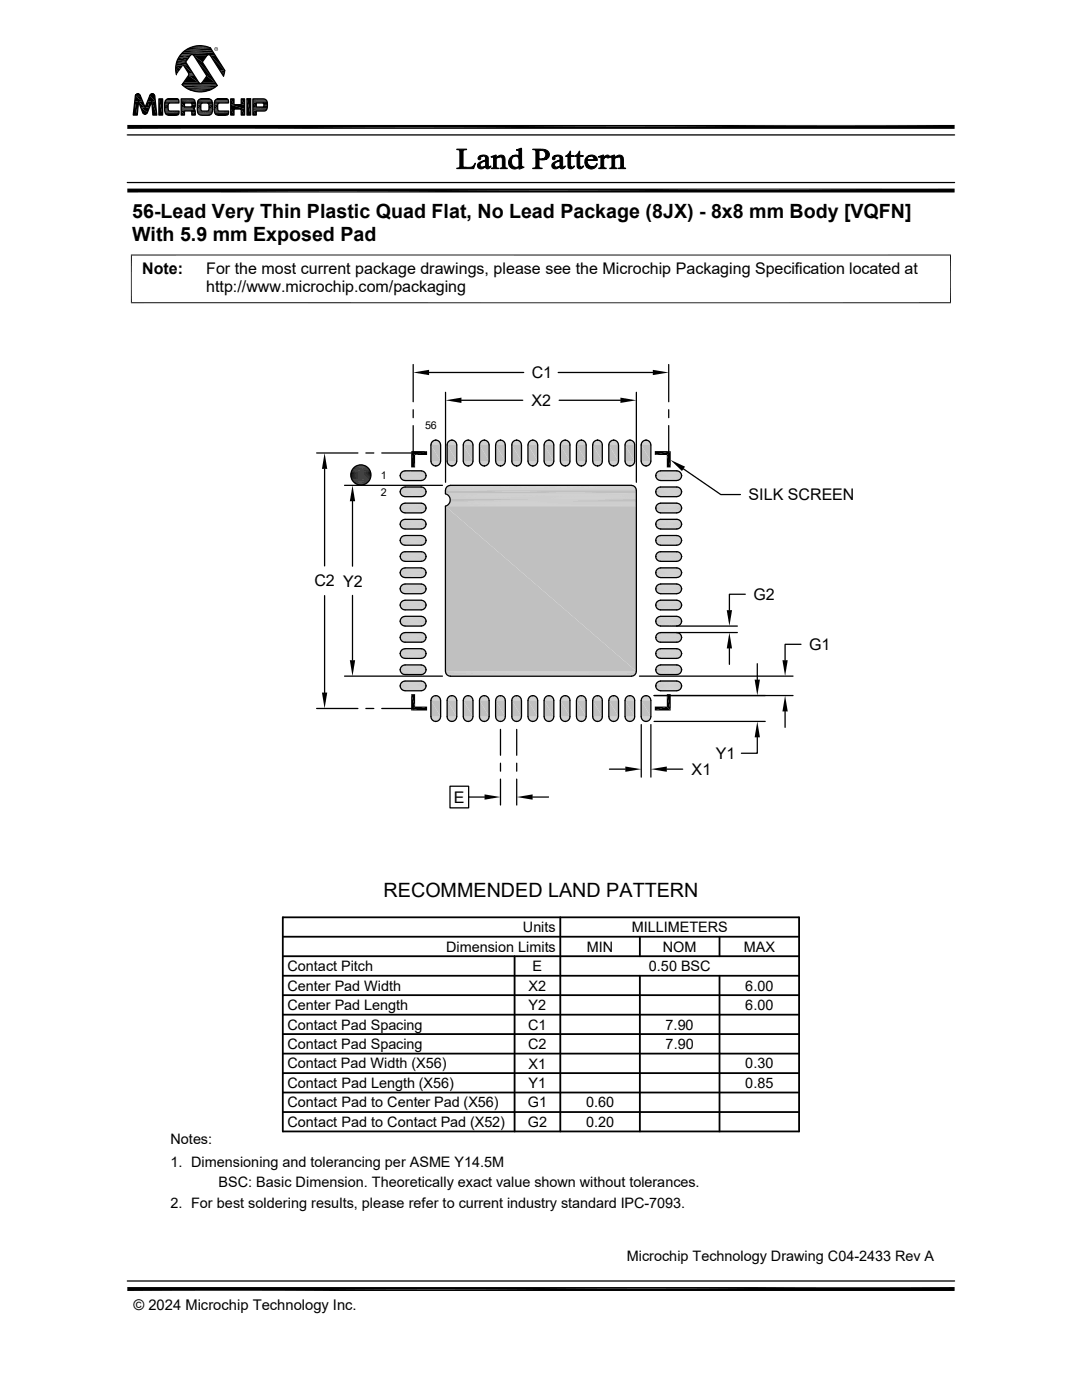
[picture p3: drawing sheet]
<svg xmlns="http://www.w3.org/2000/svg" width="216mm" height="279mm" viewBox="0 0 216 279" stroke-linecap="round" stroke-linejoin="round" font-family="sans-serif">
<defs><g id="words">
<g font-size="3.9">
<text x="26.4" y="43.5">56-Lead Very Thin Plastic Quad Flat, No Lead Package (8JX) - 8x8 mm Body [VQFN]</text>
<text x="26.4" y="48.1">With 5.9 mm Exposed Pad</text>
<text x="76.5" y="178.9">RECOMMENDED LAND PATTERN</text>
</g>
<g font-size="3.2">
<text x="28.4" y="54.7">Note:</text>
<text x="41.1" y="58.3">http://www.microchip.com/packaging</text>
<text x="41.1" y="54.7">For the most current package drawings, please see the Microchip Packaging Specification located at</text>
<text x="106.1" y="75.5">C1</text>
<text x="106.1" y="81">X2</text>
<text x="149.4" y="99.8">SILK SCREEN</text>
<text x="62.7" y="117">C2 Y2</text>
<text x="150.3" y="119.7">G2</text>
<text x="161.4" y="129.7">G1</text>
<text x="138" y="154.6">X1</text>
<text x="142.8" y="151.5">Y1</text>
<text x="90.6" y="160.2">E</text>
</g>
<g font-size="2.9">
<text x="89" y="189.9">Dimension Limits</text>
<text x="104.3" y="186">Units</text>
<text x="117.1" y="189.9">MIN</text>
<text x="126" y="186">MILLIMETERS</text>
<text x="132.3" y="189.9">NOM</text>
<text x="148.4" y="189.9">MAX</text>
<text x="57.3" y="197.7">Center Pad Width</text>
<text x="57.3" y="193.8">Contact Pitch</text>
<text x="105.5" y="197.7">X2</text>
<text x="106.3" y="193.8">E</text>
<text x="129.5" y="193.8">0.50 BSC</text>
<text x="148.7" y="197.7">6.00</text>
<text x="57.3" y="201.6">Center Pad Length</text>
<text x="105.5" y="201.6">Y2</text>
<text x="148.7" y="201.6">6.00</text>
<text x="57.3" y="209.4">Contact Pad Spacing</text>
<text x="57.3" y="205.5">Contact Pad Spacing</text>
<text x="105.4" y="209.4">C2</text>
<text x="105.4" y="205.5">C1</text>
<text x="132.8" y="205.5">7.90</text>
<text x="132.8" y="209.4">7.90</text>
<text x="57.3" y="213.2">Contact Pad Width (X56)</text>
<text x="105.5" y="213.3">X1</text>
<text x="148.7" y="213.2">0.30</text>
<text x="57.3" y="217.1">Contact Pad Length (X56)</text>
<text x="57.3" y="221">Contact Pad to Center Pad (X56)</text>
<text x="105.3" y="221">G1</text>
<text x="105.5" y="217.1">Y1</text>
<text x="116.9" y="221">0.60</text>
<text x="148.7" y="217.1">0.85</text>
<text x="57.3" y="224.9">Contact Pad to Contact Pad (X52)</text>
<text x="105.3" y="224.9">G2</text>
<text x="116.9" y="224.9">0.20</text>
<text x="34" y="228.3">Notes:</text>
<text x="34" y="232.9">1. Dimensioning and tolerancing per ASME Y14.5M</text>
<text x="43.6" y="237">BSC: Basic Dimension. Theoretically exact value shown without tolerances.</text>
<text x="34" y="241">2. For best soldering results, please refer to current industry standard IPC-7093.</text>
<text x="125.1" y="251.7">Microchip Technology Drawing C04-2433 Rev A</text>
<text x="26.6" y="261.3">© 2024 Microchip Technology Inc.</text>
</g>
<g font-size="2.1">
<text x="84.8" y="85.7">56</text>
<text x="76" y="95.7">1</text>
<text x="76" y="99">2</text>
</g>
<text font-size=".6" x="43" y="10">R</text>
</g></defs>
<g fill="#c0c0c0">
<path d="M86.8 87.8h.3z"/>
<path d="M90 87.8h.3z"/>
<path d="M93.2 87.8h.4z"/>
<path d="M96.5 87.8h.3z"/>
<path d="M99.7 87.8h.3z"/>
<path d="M102.9 87.8h.4z"/>
<path d="M106.2 87.8h.3z"/>
<path d="M109.4 87.8h.3z"/>
<path d="M112.6 87.8h.3z"/>
<path d="M115.8 87.8h.4z"/>
<path d="M119.1 87.8h.3z"/>
<path d="M122.3 87.8h.3z"/>
<path d="M125.5 87.8h.4z"/>
<path d="M128.7 87.8h.4z"/>
<path d="M128.6 87.9h.6z"/>
<path d="M128.7 87.8l.5 .1z"/>
<path d="M125.3 87.9h.7z"/>
<path d="M125.5 87.8l.5 .1z"/>
<path d="M122.1 87.9h.7z"/>
<path d="M122.3 87.8l.5 .1z"/>
<path d="M118.9 87.9h.6z"/>
<path d="M119.1 87.8l.4 .1z"/>
<path d="M115.7 87.9h.6z"/>
<path d="M115.8 87.8l.5 .1z"/>
<path d="M112.4 87.9h.7z"/>
<path d="M112.6 87.8l.5 .1z"/>
<path d="M109.2 87.9h.7z"/>
<path d="M109.4 87.8l.5 .1z"/>
<path d="M106 87.9h.6z"/>
<path d="M106.2 87.8l.4 .1z"/>
<path d="M102.8 87.9h.6z"/>
<path d="M102.9 87.8l.5 .1z"/>
<path d="M99.5 87.9h.7z"/>
<path d="M99.7 87.8l.5 .1z"/>
<path d="M96.3 87.9h.7z"/>
<path d="M96.5 87.8l.5 .1z"/>
<path d="M93.1 87.9h.6z"/>
<path d="M93.2 87.8l.5 .1z"/>
<path d="M89.9 87.9h.6z"/>
<path d="M90 87.8l.5 .1z"/>
<path d="M86.6 87.9h.7z"/>
<path d="M86.8 87.8l.5 .1z"/>
<path d="M128.4 88h1z"/>
<path d="M128.6 87.9l.8 .1z"/>
<path d="M125.2 88h1z"/>
<path d="M125.3 87.9l.9 .1z"/>
<path d="M122 88h.9z"/>
<path d="M122.1 87.9l.8 .1z"/>
<path d="M118.7 88h1z"/>
<path d="M118.9 87.9l.8 .1z"/>
<path d="M115.5 88h1z"/>
<path d="M115.7 87.9l.8 .1z"/>
<path d="M112.3 88h1z"/>
<path d="M112.4 87.9l.9 .1z"/>
<path d="M109.1 88h.9z"/>
<path d="M109.2 87.9l.8 .1z"/>
<path d="M105.8 88h1z"/>
<path d="M106 87.9l.8 .1z"/>
<path d="M102.6 88h1z"/>
<path d="M102.8 87.9l.8 .1z"/>
<path d="M99.4 88h1z"/>
<path d="M99.5 87.9l.9 .1z"/>
<path d="M96.1 88h1z"/>
<path d="M96.3 87.9l.8 .1z"/>
<path d="M92.9 88h1z"/>
<path d="M93.1 87.9l.8 .1z"/>
<path d="M89.7 88h1z"/>
<path d="M89.9 87.9l.8 .1z"/>
<path d="M86.5 88h.9z"/>
<path d="M86.6 87.9l.8 .1z"/>
<path d="M128.3 88.1h1.2z"/>
<path d="M128.4 88l1.1 .1z"/>
<path d="M125.1 88.1h1.2z"/>
<path d="M125.2 88l1.1 .1z"/>
<path d="M121.8 88.1h1.3z"/>
<path d="M122 88l1.1 .1z"/>
<path d="M118.6 88.1h1.2z"/>
<path d="M118.7 88l1.1 .1z"/>
<path d="M115.4 88.1h1.2z"/>
<path d="M115.5 88l1.1 .1z"/>
<path d="M112.1 88.1h1.3z"/>
<path d="M112.3 88l1.1 .1z"/>
<path d="M108.9 88.1h1.3z"/>
<path d="M109.1 88l1.1 .1z"/>
<path d="M105.7 88.1h1.2z"/>
<path d="M105.8 88l1.1 .1z"/>
<path d="M102.5 88.1h1.2z"/>
<path d="M102.6 88l1.1 .1z"/>
<path d="M99.2 88.1h1.3z"/>
<path d="M99.4 88l1.1 .1z"/>
<path d="M96 88.1h1.3z"/>
<path d="M96.1 88l1.2 .1z"/>
<path d="M92.8 88.1h1.2z"/>
<path d="M92.9 88l1.1 .1z"/>
<path d="M89.6 88.1h1.2z"/>
<path d="M89.7 88l1.1 .1z"/>
<path d="M86.3 88.1h1.3z"/>
<path d="M86.5 88l1.1 .1z"/>
<path d="M128.2 88.2l.1-.1 1.3 .1z"/>
<path d="M128.3 88.1h1.2l.1 .1z"/>
<path d="M125.1 88.1l1.3 .1h-1.5z"/>
<path d="M125.1 88.1h1.2l.1 .1z"/>
<path d="M121.8 88.1l1.4 .1h-1.5z"/>
<path d="M121.8 88.1h1.3l.1 .1z"/>
<path d="M118.6 88.1l1.4 .1h-1.5z"/>
<path d="M118.6 88.1h1.2l.2 .1z"/>
<path d="M115.4 88.1l1.3 .1h-1.4z"/>
<path d="M115.4 88.1h1.2l.1 .1z"/>
<path d="M112.1 88.1l1.4 .1h-1.5z"/>
<path d="M112.1 88.1h1.3l.1 .1z"/>
<path d="M108.9 88.1l1.4 .1h-1.5z"/>
<path d="M108.9 88.1h1.3l.1 .1z"/>
<path d="M105.7 88.1l1.4 .1h-1.5z"/>
<path d="M105.7 88.1h1.2l.2 .1z"/>
<path d="M102.5 88.1l1.3 .1h-1.5z"/>
<path d="M102.5 88.1h1.2l.1 .1z"/>
<path d="M99.2 88.1l1.4 .1h-1.5z"/>
<path d="M99.2 88.1h1.3l.1 .1z"/>
<path d="M96 88.1l1.4 .1h-1.5z"/>
<path d="M96 88.1h1.3l.1 .1z"/>
<path d="M92.8 88.1l1.3 .1h-1.4z"/>
<path d="M92.8 88.1h1.2l.1 .1z"/>
<path d="M89.6 88.1l1.3 .1h-1.5z"/>
<path d="M89.6 88.1h1.2l.1 .1z"/>
<path d="M86.3 88.1l1.4 .1h-1.5z"/>
<path d="M86.3 88.1h1.3l.1 .1z"/>
<path d="M128.2 88.2l1.6 .1h-1.7z"/>
<path d="M128.2 88.2h1.4l.2 .1z"/>
<path d="M124.9 88.2l1.6 .1h-1.7z"/>
<path d="M124.9 88.2h1.5l.1 .1z"/>
<path d="M121.7 88.2l1.6 .1h-1.7z"/>
<path d="M121.7 88.2h1.5l.1 .1z"/>
<path d="M118.5 88.2l1.6 .1h-1.7z"/>
<path d="M118.5 88.2h1.5l.1 .1z"/>
<path d="M115.3 88.2l1.5 .1h-1.6z"/>
<path d="M115.3 88.2h1.4l.1 .1z"/>
<path d="M112 88.2l1.6 .1h-1.7z"/>
<path d="M112 88.2h1.5l.1 .1z"/>
<path d="M108.8 88.2l1.6 .1h-1.7z"/>
<path d="M108.8 88.2h1.5l.1 .1z"/>
<path d="M105.6 88.2l1.5 .1h-1.6z"/>
<path d="M105.6 88.2h1.5v.1z"/>
<path d="M102.3 88.2l1.6 .1h-1.6z"/>
<path d="M102.3 88.2h1.5l.1 .1z"/>
<path d="M99.1 88.2l1.6 .1h-1.7z"/>
<path d="M99.1 88.2h1.5l.1 .1z"/>
<path d="M95.9 88.2l1.6 .1h-1.7z"/>
<path d="M95.9 88.2h1.5l.1 .1z"/>
<path d="M92.7 88.2l1.5 .1h-1.6z"/>
<path d="M92.7 88.2h1.4l.1 .1z"/>
<path d="M89.4 88.2l1.6 .1h-1.7z"/>
<path d="M89.4 88.2h1.5l.1 .1z"/>
<path d="M86.2 88.2l1.6 .1h-1.7z"/>
<path d="M86.2 88.2h1.5l.1 .1z"/>
<path d="M128.1 88.3l1.7 .2h-1.8z"/>
<path d="M128.1 88.3h1.7v.2z"/>
<path d="M124.8 88.3l1.8 .2h-1.8z"/>
<path d="M124.8 88.3h1.7l.1 .2z"/>
<path d="M121.6 88.3l1.8 .2h-1.9z"/>
<path d="M121.6 88.3h1.7l.1 .2z"/>
<path d="M118.4 88.3l1.7 .2h-1.8z"/>
<path d="M118.4 88.3h1.7v.2z"/>
<path d="M115.2 88.3l1.7 .2h-1.8z"/>
<path d="M115.2 88.3h1.6l.1 .2z"/>
<path d="M111.9 88.3l1.8 .2h-1.8z"/>
<path d="M111.9 88.3h1.7l.1 .2z"/>
<path d="M108.7 88.3l1.7 .2h-1.8z"/>
<path d="M108.7 88.3h1.7v.2z"/>
<path d="M105.5 88.3l1.7 .2h-1.8z"/>
<path d="M105.5 88.3h1.6l.1 .2z"/>
<path d="M102.3 88.3l1.7 .2h-1.8z"/>
<path d="M102.3 88.3h1.6l.1 .2z"/>
<path d="M99 88.3l1.8 .2h-1.8z"/>
<path d="M99 88.3h1.7l.1 .2z"/>
<path d="M95.8 88.3l1.7 .2h-1.8z"/>
<path d="M95.8 88.3h1.7v.2z"/>
<path d="M92.6 88.3l1.7 .2h-1.8z"/>
<path d="M92.6 88.3h1.6l.1 .2z"/>
<path d="M89.3 88.3l1.8 .2h-1.8z"/>
<path d="M89.3 88.3h1.7l.1 .2z"/>
<path d="M86.1 88.3l1.8 .2h-1.9z"/>
<path d="M86.1 88.3h1.7l.1 .2z"/>
<path d="M128 88.5l1.9 .1h-1.9z"/>
<path d="M128 88.5h1.8l.1 .1z"/>
<path d="M124.8 88.5l1.8 .1h-1.9z"/>
<path d="M124.8 88.5h1.8v.1z"/>
<path d="M121.5 88.5l1.9 .1h-1.9z"/>
<path d="M121.5 88.5h1.9v.1z"/>
<path d="M118.3 88.5l1.9 .1h-1.9z"/>
<path d="M118.3 88.5h1.8l.1 .1z"/>
<path d="M115.1 88.5l1.8 .1h-1.9z"/>
<path d="M115.1 88.5h1.8v.1z"/>
<path d="M111.9 88.5l1.8 .1h-1.9z"/>
<path d="M111.9 88.5h1.8v.1z"/>
<path d="M108.6 88.5l1.9 .1h-1.9z"/>
<path d="M108.6 88.5h1.8l.1 .1z"/>
<path d="M105.4 88.5l1.9 .1h-1.9z"/>
<path d="M105.4 88.5h1.8l.1 .1z"/>
<path d="M102.2 88.5l1.8 .1h-1.9z"/>
<path d="M102.2 88.5h1.8v.1z"/>
<path d="M99 88.5l1.8 .1h-1.9z"/>
<path d="M99 88.5h1.8v.1z"/>
<path d="M95.7 88.5l1.9 .1h-1.9z"/>
<path d="M95.7 88.5h1.8l.1 .1z"/>
<path d="M92.5 88.5l1.9 .1h-1.9z"/>
<path d="M92.5 88.5h1.8l.1 .1z"/>
<path d="M89.3 88.5l1.8 .1h-1.9z"/>
<path d="M89.3 88.5h1.8v.1z"/>
<path d="M86 88.5l1.9 .1h-1.9z"/>
<path d="M86 88.5h1.9v.1z"/>
<path d="M128 88.6l1.9 .2h-2z"/>
<path d="M128 88.6h1.9v.2z"/>
<path d="M124.7 88.6l1.9 .2h-1.9z"/>
<path d="M124.7 88.6h1.9v.2z"/>
<path d="M121.5 88.6l1.9 .2h-1.9z"/>
<path d="M121.5 88.6h1.9v.2z"/>
<path d="M118.3 88.6l1.9 .2h-1.9z"/>
<path d="M118.3 88.6h1.9v.2z"/>
<path d="M115 88.6l2 .2h-2z"/>
<path d="M115 88.6h1.9l.1 .2z"/>
<path d="M111.8 88.6l1.9 .2h-1.9z"/>
<path d="M111.8 88.6h1.9v.2z"/>
<path d="M108.6 88.6l1.9 .2h-1.9z"/>
<path d="M108.6 88.6h1.9v.2z"/>
<path d="M105.4 88.6l1.9 .2h-2z"/>
<path d="M105.4 88.6h1.9v.2z"/>
<path d="M102.1 88.6l2 .2h-2z"/>
<path d="M102.1 88.6h1.9l.1 .2z"/>
<path d="M98.9 88.6l1.9 .2h-1.9z"/>
<path d="M98.9 88.6h1.9v.2z"/>
<path d="M95.7 88.6l1.9 .2h-1.9z"/>
<path d="M95.7 88.6h1.9v.2z"/>
<path d="M92.5 88.6l1.9 .2h-2z"/>
<path d="M92.5 88.6h1.9v.2z"/>
<path d="M89.2 88.6l1.9 .2h-1.9z"/>
<path d="M89.2 88.6h1.9v.2z"/>
<path d="M86 88.6l1.9 .2h-1.9z"/>
<path d="M86 88.6h1.9v.2z"/>
<path d="M127.9 88.8l2 3.2h-2z"/>
<path d="M127.9 88.8h2v3.2z"/>
<path d="M124.7 88.8l1.9 3.2h-1.9z"/>
<path d="M124.7 88.8h1.9v3.2z"/>
<path d="M121.5 88.8l1.9 3.2h-1.9z"/>
<path d="M121.5 88.8h1.9v3.2z"/>
<path d="M118.3 88.8l1.9 3.2h-1.9z"/>
<path d="M118.3 88.8h1.9v3.2z"/>
<path d="M115 88.8l2 3.2h-2z"/>
<path d="M115 88.8h2v3.2z"/>
<path d="M111.8 88.8l1.9 3.2h-1.9z"/>
<path d="M111.8 88.8h1.9v3.2z"/>
<path d="M108.6 88.8l1.9 3.2h-1.9z"/>
<path d="M108.6 88.8h1.9v3.2z"/>
<path d="M105.3 88.8l2 3.2h-2z"/>
<path d="M105.3 88.8h2v3.2z"/>
<path d="M102.1 88.8l2 3.2h-2z"/>
<path d="M102.1 88.8h2v3.2z"/>
<path d="M98.9 88.8l1.9 3.2h-1.9z"/>
<path d="M98.9 88.8h1.9v3.2z"/>
<path d="M95.7 88.8l1.9 3.2h-1.9z"/>
<path d="M95.7 88.8h1.9v3.2z"/>
<path d="M92.4 88.8l2 3.2h-2z"/>
<path d="M92.4 88.8h2v3.2z"/>
<path d="M89.2 88.8l1.9 3.2h-1.9z"/>
<path d="M89.2 88.8h1.9v3.2z"/>
<path d="M86 88.8l1.9 3.2h-1.9z"/>
<path d="M86 88.8h1.9v3.2z"/>
<path d="M127.9 92l2 .2h-1.9z"/>
<path d="M127.9 92h2v.2z"/>
<path d="M124.7 92l1.9 .2h-1.9z"/>
<path d="M124.7 92h1.9v.2z"/>
<path d="M121.5 92l1.9 .2h-1.9z"/>
<path d="M121.5 92h1.9v.2z"/>
<path d="M118.3 92l1.9 .2h-1.9z"/>
<path d="M118.3 92h1.9v.2z"/>
<path d="M115 92l1.9 .2h-1.9z"/>
<path d="M115 92h2l-.1 .2z"/>
<path d="M111.8 92l1.9 .2h-1.9z"/>
<path d="M111.8 92h1.9v.2z"/>
<path d="M108.6 92l1.9 .2h-1.9z"/>
<path d="M108.6 92h1.9v.2z"/>
<path d="M105.3 92l2 .2h-1.9z"/>
<path d="M105.3 92h2v.2z"/>
<path d="M102.1 92l1.9 .2h-1.9z"/>
<path d="M102.1 92h2l-.1 .2z"/>
<path d="M98.9 92l1.9 .2h-1.9z"/>
<path d="M98.9 92h1.9v.2z"/>
<path d="M95.7 92l1.9 .2h-1.9z"/>
<path d="M95.7 92h1.9v.2z"/>
<path d="M92.4 92l2 .2h-1.9z"/>
<path d="M92.4 92h2v.2z"/>
<path d="M89.2 92l1.9 .2h-1.9z"/>
<path d="M89.2 92h1.9v.2z"/>
<path d="M86 92l1.9 .2h-1.9z"/>
<path d="M86 92h1.9v.2z"/>
<path d="M128 92.2l1.8 .2h-1.8z"/>
<path d="M128 92.2h1.9l-.1 .2z"/>
<path d="M124.7 92.2l1.9 .2h-1.8z"/>
<path d="M124.7 92.2h1.9v.2z"/>
<path d="M121.5 92.2l1.9 .2h-1.9z"/>
<path d="M121.5 92.2h1.9v.2z"/>
<path d="M118.3 92.2l1.8 .2h-1.8z"/>
<path d="M118.3 92.2h1.9l-.1 .2z"/>
<path d="M115 92.2l1.9 .2h-1.8z"/>
<path d="M115 92.2h1.9v.2z"/>
<path d="M111.8 92.2l1.9 .2h-1.8z"/>
<path d="M111.8 92.2h1.9v.2z"/>
<path d="M108.6 92.2l1.8 .2h-1.8z"/>
<path d="M108.6 92.2h1.9l-.1 .2z"/>
<path d="M105.4 92.2l1.8 .2h-1.8z"/>
<path d="M105.4 92.2h1.9l-.1 .2z"/>
<path d="M102.1 92.2l1.9 .2h-1.8z"/>
<path d="M102.1 92.2h1.9v.2z"/>
<path d="M98.9 92.2l1.9 .2h-1.8z"/>
<path d="M98.9 92.2h1.9v.2z"/>
<path d="M95.7 92.2l1.8 .2h-1.8z"/>
<path d="M95.7 92.2h1.9l-.1 .2z"/>
<path d="M92.5 92.2l1.8 .2h-1.8z"/>
<path d="M92.5 92.2h1.9l-.1 .2z"/>
<path d="M89.2 92.2l1.9 .2h-1.8z"/>
<path d="M89.2 92.2h1.9v.2z"/>
<path d="M86 92.2l1.9 .2h-1.9z"/>
<path d="M86 92.2h1.9v.2z"/>
<path d="M128 92.4l1.8 .1h-1.7z"/>
<path d="M128 92.4h1.8v.1z"/>
<path d="M124.8 92.4l1.7 .1h-1.7z"/>
<path d="M124.8 92.4h1.8l-.1 .1z"/>
<path d="M121.5 92.4l1.8 .1h-1.7z"/>
<path d="M121.5 92.4h1.9l-.1 .1z"/>
<path d="M118.3 92.4l1.8 .1h-1.7z"/>
<path d="M118.3 92.4h1.8v.1z"/>
<path d="M115.1 92.4l1.7 .1h-1.6z"/>
<path d="M115.1 92.4h1.8l-.1 .1z"/>
<path d="M111.9 92.4l1.7 .1h-1.7z"/>
<path d="M111.9 92.4h1.8l-.1 .1z"/>
<path d="M108.6 92.4l1.8 .1h-1.7z"/>
<path d="M108.6 92.4h1.8v.1z"/>
<path d="M105.4 92.4l1.7 .1h-1.6z"/>
<path d="M105.4 92.4h1.8l-.1 .1z"/>
<path d="M102.2 92.4l1.7 .1h-1.6z"/>
<path d="M102.2 92.4h1.8l-.1 .1z"/>
<path d="M99 92.4l1.7 .1h-1.7z"/>
<path d="M99 92.4h1.8l-.1 .1z"/>
<path d="M95.7 92.4l1.8 .1h-1.7z"/>
<path d="M95.7 92.4h1.8v.1z"/>
<path d="M92.5 92.4l1.7 .1h-1.6z"/>
<path d="M92.5 92.4h1.8l-.1 .1z"/>
<path d="M89.3 92.4l1.7 .1h-1.7z"/>
<path d="M89.3 92.4h1.8l-.1 .1z"/>
<path d="M86 92.4l1.8 .1h-1.7z"/>
<path d="M86 92.4h1.9l-.1 .1z"/>
<path d="M128.1 92.5l1.5 .1h-1.4z"/>
<path d="M128.1 92.5h1.7l-.2 .1z"/>
<path d="M124.8 92.5l1.6 .1h-1.5z"/>
<path d="M124.8 92.5h1.7l-.1 .1z"/>
<path d="M121.6 92.5l1.6 .1h-1.5z"/>
<path d="M121.6 92.5h1.7l-.1 .1z"/>
<path d="M118.4 92.5l1.6 .1h-1.5z"/>
<path d="M118.4 92.5h1.7l-.1 .1z"/>
<path d="M115.2 92.5l1.5 .1h-1.4z"/>
<path d="M115.2 92.5h1.6l-.1 .1z"/>
<path d="M111.9 92.5l1.6 .1h-1.5z"/>
<path d="M111.9 92.5h1.7l-.1 .1z"/>
<path d="M108.7 92.5l1.6 .1h-1.5z"/>
<path d="M108.7 92.5h1.7l-.1 .1z"/>
<path d="M105.5 92.5l1.6 .1h-1.5z"/>
<path d="M105.5 92.5h1.6v.1z"/>
<path d="M102.3 92.5l1.5 .1h-1.5z"/>
<path d="M102.3 92.5h1.6l-.1 .1z"/>
<path d="M99 92.5l1.6 .1h-1.5z"/>
<path d="M99 92.5h1.7l-.1 .1z"/>
<path d="M95.8 92.5l1.6 .1h-1.5z"/>
<path d="M95.8 92.5h1.7l-.1 .1z"/>
<path d="M92.6 92.5l1.5 .1h-1.4z"/>
<path d="M92.6 92.5h1.6l-.1 .1z"/>
<path d="M89.3 92.5l1.6 .1h-1.5z"/>
<path d="M89.3 92.5h1.7l-.1 .1z"/>
<path d="M86.1 92.5l1.6 .1h-1.5z"/>
<path d="M86.1 92.5h1.7l-.1 .1z"/>
<path d="M128.2 92.6l1.3 .2h-1.2z"/>
<path d="M128.2 92.6h1.4l-.1 .2z"/>
<path d="M124.9 92.6l1.4 .2h-1.2z"/>
<path d="M124.9 92.6h1.5l-.1 .2z"/>
<path d="M121.7 92.6l1.4 .2h-1.3z"/>
<path d="M121.7 92.6h1.5l-.1 .2z"/>
<path d="M118.5 92.6l1.3 .2h-1.2z"/>
<path d="M118.5 92.6h1.5l-.2 .2z"/>
<path d="M115.3 92.6l1.3 .2h-1.2z"/>
<path d="M115.3 92.6h1.4l-.1 .2z"/>
<path d="M112 92.6l1.4 .2h-1.3z"/>
<path d="M112 92.6h1.5l-.1 .2z"/>
<path d="M108.8 92.6l1.4 .2h-1.3z"/>
<path d="M108.8 92.6h1.5l-.1 .2z"/>
<path d="M105.6 92.6l1.3 .2h-1.2z"/>
<path d="M105.6 92.6h1.5l-.2 .2z"/>
<path d="M102.3 92.6l1.4 .2h-1.2z"/>
<path d="M102.3 92.6h1.5l-.1 .2z"/>
<path d="M99.1 92.6l1.4 .2h-1.3z"/>
<path d="M99.1 92.6h1.5l-.1 .2z"/>
<path d="M95.9 92.6l1.4 .2h-1.3z"/>
<path d="M95.9 92.6h1.5l-.1 .2z"/>
<path d="M92.7 92.6l1.3 .2h-1.2z"/>
<path d="M92.7 92.6h1.4l-.1 .2z"/>
<path d="M89.4 92.6l1.4 .2h-1.2z"/>
<path d="M89.4 92.6h1.5l-.1 .2z"/>
<path d="M86.2 92.6l1.4 .2h-1.3z"/>
<path d="M86.2 92.6h1.5l-.1 .2z"/>
<path d="M128.3 92.8l1.1 .1z"/>
<path d="M128.3 92.8h1.2z"/>
<path d="M125.1 92.8l1.1 .1z"/>
<path d="M125.1 92.8h1.2z"/>
<path d="M121.8 92.8l1.1 .1z"/>
<path d="M121.8 92.8h1.3z"/>
<path d="M118.6 92.8l1.1 .1z"/>
<path d="M118.6 92.8h1.2z"/>
<path d="M115.4 92.8l1.1 .1z"/>
<path d="M115.4 92.8h1.2z"/>
<path d="M112.1 92.8l1.2 .1z"/>
<path d="M112.1 92.8h1.3z"/>
<path d="M108.9 92.8l1.1 .1z"/>
<path d="M108.9 92.8h1.3z"/>
<path d="M105.7 92.8l1.1 .1z"/>
<path d="M105.7 92.8h1.2z"/>
<path d="M102.5 92.8l1.1 .1z"/>
<path d="M102.5 92.8h1.2z"/>
<path d="M99.2 92.8l1.2 .1z"/>
<path d="M99.2 92.8h1.3z"/>
<path d="M96 92.8l1.1 .1z"/>
<path d="M96 92.8h1.3z"/>
<path d="M92.8 92.8l1.1 .1z"/>
<path d="M92.8 92.8h1.2z"/>
<path d="M89.6 92.8l1.1 .1z"/>
<path d="M89.6 92.8h1.2z"/>
<path d="M86.3 92.8l1.1 .1z"/>
<path d="M86.3 92.8h1.3z"/>
<path d="M128.4 92.9h.8z"/>
<path d="M128.4 92.9h1z"/>
<path d="M125.2 92.9h.8z"/>
<path d="M125.2 92.9h1z"/>
<path d="M122 92.9h.8z"/>
<path d="M122 92.9h.9z"/>
<path d="M118.7 92.9h.8z"/>
<path d="M118.7 92.9h1z"/>
<path d="M115.5 92.9h.8z"/>
<path d="M115.5 92.9h1z"/>
<path d="M112.3 92.9h.8z"/>
<path d="M112.3 92.9h1z"/>
<path d="M109.1 92.9h.8z"/>
<path d="M109.1 92.9h.9z"/>
<path d="M105.8 92.9h.8z"/>
<path d="M105.8 92.9h1z"/>
<path d="M102.6 92.9h.8z"/>
<path d="M102.6 92.9h1z"/>
<path d="M99.4 92.9h.8z"/>
<path d="M99.4 92.9h1z"/>
<path d="M96.1 92.9h.9z"/>
<path d="M96.1 92.9h1z"/>
<path d="M92.9 92.9h.8z"/>
<path d="M92.9 92.9h1z"/>
<path d="M89.7 92.9h.8z"/>
<path d="M89.7 92.9h1z"/>
<path d="M86.5 92.9h.8z"/>
<path d="M86.5 92.9h.9z"/>
<path d="M86.8 93h.3z"/>
<path d="M90 93h.3z"/>
<path d="M93.2 93h.4z"/>
<path d="M96.5 93h.3z"/>
<path d="M99.7 93h.3z"/>
<path d="M102.9 93h.4z"/>
<path d="M106.2 93h.3z"/>
<path d="M109.4 93h.3z"/>
<path d="M112.6 93h.3z"/>
<path d="M115.8 93h.4z"/>
<path d="M119.1 93h.3z"/>
<path d="M122.3 93h.3z"/>
<path d="M125.5 93h.4z"/>
<path d="M128.7 93h.4z"/>
<path d="M128.6 92.9l.5 .1z"/>
<path d="M128.6 92.9h.6z"/>
<path d="M125.3 92.9l.6 .1z"/>
<path d="M125.3 92.9h.7z"/>
<path d="M122.1 92.9l.5 .1z"/>
<path d="M122.1 92.9h.7z"/>
<path d="M118.9 92.9l.5 .1z"/>
<path d="M118.9 92.9h.6z"/>
<path d="M115.7 92.9l.5 .1z"/>
<path d="M115.7 92.9h.6z"/>
<path d="M112.4 92.9l.5 .1z"/>
<path d="M112.4 92.9h.7z"/>
<path d="M109.2 92.9l.5 .1z"/>
<path d="M109.2 92.9h.7z"/>
<path d="M106 92.9l.5 .1z"/>
<path d="M106 92.9h.6z"/>
<path d="M102.8 92.9l.5 .1z"/>
<path d="M102.8 92.9h.6z"/>
<path d="M99.5 92.9l.5 .1z"/>
<path d="M99.5 92.9h.7z"/>
<path d="M96.3 92.9l.5 .1z"/>
<path d="M96.3 92.9h.7z"/>
<path d="M93.1 92.9l.5 .1z"/>
<path d="M93.1 92.9h.6z"/>
<path d="M89.9 92.9l.4 .1z"/>
<path d="M89.9 92.9h.6z"/>
<path d="M86.6 92.9l.5 .1z"/>
<path d="M86.6 92.9h.7z"/>
</g>
<g fill="none" stroke="#c0c0c0" stroke-width=".2">
<path d="M79.8 94.8h5.2M79.8 98.1h5.2M79.8 95h5.2M79.8 98.2h5.2M79.9 94.7h5.1M79.9 97.9h5.1M79.9 95.2h5.1M79.9 98.4h5.1M79.9 95.3h5.1M79.9 94.5h5.1M79.9 97.8h5.1M80 94.4h4.9"/>
<path d="M80 97.6h4.9M80 95.5h4.9M80.1 95.6h4.7M80.1 94.3h4.7M80.1 97.5h4.7M80.2 95.7h4.5M80.2 94.1h4.5M80.2 97.4h4.5M80.3 94.1h4.2M80.3 97.3h4.2M80.3 95.8h4.2M80.5 95.9h3.9"/>
<path d="M80.5 94h3.9M80.5 97.2h3.9M80.6 97.2h3.6M88.9 97.7h38.1M88.9 97.6h38.1M88.9 97.5h38M89 97.4h37.9M89 97.3h37.8M89.1 97.2h37.6M89.2 97.1h37.5M89.2 97.1h37.4M89.3 97h37.2"/>
<path d="M89.4 97h37.1M89.5 96.9h36.9M89.7 96.9h36.5M130.9 94.8h5.1M130.9 98h5.1M130.9 95h5.1M130.9 95.1h5.1M130.9 98.1h5.1M130.9 98.2h5.1M130.9 98.3h5.1M130.9 94.7h5.1M130.9 97.9h5.1"/>
<path d="M130.9 95.2h5.1M130.9 98.4h5.1M130.9 94.6h5.1M130.9 97.8h5.1M130.9 95.3h5.1M130.9 94.5h5M130.9 97.7h5M130.9 95.4h5M131 94.4h4.9M131 97.7h4.9M131 95.4h4.9M131 94.4h4.8"/>
<path d="M131 97.6h4.8M131 95.5h4.8M131.1 95.6h4.7M131.1 94.3h4.7M131.1 97.5h4.7M131.1 94.2h4.6M131.1 97.4h4.6M131.1 95.6h4.6M131.2 94.2h4.5M131.2 97.4h4.5M131.2 95.7h4.5M131.3 94.1h4.3"/>
<path d="M131.3 97.3h4.3M131.3 95.8h4.3M131.3 97.3h4.2M131.4 94h4M131.4 95.8h4M131.5 95.9h3.9M131.5 94h3.9M131.5 97.2h3.9M131.6 97.2h3.6"/>
</g>
<g fill="#c0c0c0">
<path d="M88.9 97.8l38.1 .7h-38.1z"/>
<path d="M88.9 97.8h38.1v.7z"/>
</g>
<g fill="none" stroke="#c0c0c0" stroke-width=".2">
<path d="M79.9 98.6h5.1M80 98.7h4.9M80.1 98.8h4.7M80.2 98.9h4.5M80.3 99h4.2M80.5 99.1h3.9M80.6 99.1h3.6M88.9 98.6h38.1M89.1 98.7h37.9M89.3 98.8h37.7M89.5 99h37.5M130.9 98.5h5.1"/>
<path d="M130.9 98.6h5M131 98.7h4.9M131 98.7h4.8M131.1 98.8h4.7M131.1 98.9h4.6M131.2 98.9h4.5M131.3 99h4.3M131.3 99h4.2M131.4 99.1h4M135.2 99.1h-3.6M79.8 101.3h5.2M79.8 104.5h5.2"/>
<path d="M79.8 107.8h5.2M79.8 111h5.2M79.8 114.2h5.2M79.8 117.4h5.2M79.8 101.5h5.2M79.8 104.7h5.2M79.8 107.9h5.2M79.8 111.1h5.2M79.8 114.4h5.2M79.8 117.6h5.2M79.9 101.1h5.1M79.9 104.4h5.1"/>
<path d="M79.9 107.6h5.1M79.9 110.8h5.1M79.9 114h5.1M79.9 117.3h5.1M79.9 101.6h5.1M79.9 104.9h5.1M79.9 108.1h5.1M79.9 111.3h5.1M79.9 114.5h5.1M79.9 117.8h5.1M79.9 101.8h5.1M79.9 105h5.1"/>
<path d="M79.9 108.2h5.1M79.9 111.5h5.1M79.9 114.7h5.1M79.9 117.9h5.1M79.9 101h5.1M79.9 104.2h5.1M79.9 107.4h5.1M79.9 110.7h5.1M79.9 113.9h5.1M79.9 117.1h5.1M80 100.8h4.9M80 104.1h4.9"/>
<path d="M80 107.3h4.9M80 110.5h4.9M80 113.7h4.9M80 117h4.9M80 101.9h4.9M80 105.2h4.9M80 108.4h4.9M80 111.6h4.9M80 114.9h4.9M80 118.1h4.9M80.1 102.1h4.7M80.1 105.3h4.7"/>
<path d="M80.1 108.5h4.7M80.1 111.7h4.7M80.1 115h4.7M80.1 118.2h4.7M80.1 100.7h4.7M80.1 103.9h4.7M80.1 107.2h4.7M80.1 110.4h4.7M80.1 113.6h4.7M80.1 116.8h4.7M80.2 102.2h4.5M80.2 105.4h4.5"/>
<path d="M80.2 108.6h4.5M80.2 111.9h4.5M80.2 115.1h4.5M80.2 118.3h4.5M80.2 100.6h4.5M80.2 103.8h4.5M80.2 107.1h4.5M80.2 110.3h4.5M80.2 113.5h4.5M80.2 116.7h4.5M80.2 120h4.5M80.3 100.5h4.2"/>
<path d="M80.3 103.7h4.2M80.3 107h4.2M80.3 110.2h4.2M80.3 113.4h4.2M80.3 116.6h4.2M80.3 119.9h4.2M80.3 102.3h4.2M80.3 105.5h4.2M80.3 108.7h4.2M80.3 111.9h4.2M80.3 115.2h4.2M80.3 118.4h4.2"/>
<path d="M80.5 102.3h3.9M80.5 105.5h3.9M80.5 108.8h3.9M80.5 112h3.9M80.5 115.2h3.9M80.5 118.4h3.9M80.5 100.5h3.9M80.5 103.7h3.9M80.5 106.9h3.9M80.5 110.1h3.9M80.5 113.4h3.9M80.5 116.6h3.9"/>
<path d="M80.5 119.8h3.9M80.6 100.4h3.6M80.6 110.1h3.6M80.6 113.3h3.6M80.6 116.6h3.6M80.6 119.8h3.6M80.6 102.4h3.6M80.6 112h3.6M80.6 115.3h3.6M80.6 118.5h3.6M88.9 101h38.1M89.1 100.9h37.9"/>
<path d="M89.3 100.7h37.7M89.5 100.6h37.5M130.9 101.2h5.1M130.9 104.4h5.1M130.9 107.7h5.1M130.9 110.9h5.1M130.9 114.1h5.1M130.9 117.3h5.1M130.9 101.3h5.1M130.9 101.5h5.1M130.9 101.6h5.1M130.9 104.5h5.1"/>
<path d="M130.9 104.7h5.1M130.9 104.8h5.1M130.9 107.8h5.1M130.9 107.9h5.1M130.9 108h5.1M130.9 111h5.1M130.9 111.1h5.1M130.9 111.2h5.1M130.9 114.2h5.1M130.9 114.4h5.1M130.9 114.5h5.1M130.9 117.4h5.1"/>
<path d="M130.9 117.6h5.1M130.9 117.7h5.1M130.9 101.1h5.1M130.9 107.6h5.1M130.9 110.8h5.1M130.9 114h5.1M130.9 101.7h5.1M130.9 104.9h5.1M130.9 108.1h5.1M130.9 111.3h5.1M130.9 114.6h5.1M130.9 117.8h5.1"/>
<path d="M130.9 101h5.1M130.9 104.3h5.1M130.9 107.5h5.1M130.9 110.7h5.1M130.9 113.9h5.1M130.9 117.2h5.1M130.9 105h5.1M130.9 108.2h5.1M130.9 111.4h5.1M130.9 117.9h5.1M130.9 101h5M130.9 104.2h5"/>
<path d="M130.9 107.4h5M130.9 110.6h5M130.9 113.9h5M130.9 117.1h5M130.9 101.8h5M130.9 105h5M130.9 108.3h5M130.9 111.5h5M130.9 114.7h5M130.9 118h5M131 100.9h4.9M131 104.1h4.9"/>
<path d="M131 107.3h4.9M131 110.6h4.9M131 113.8h4.9M131 117h4.9M131 101.9h4.9M131 105.1h4.9M131 108.4h4.9M131 111.6h4.9M131 114.8h4.9M131 118h4.9M131 100.8h4.8M131 104h4.8"/>
<path d="M131 107.3h4.8M131 110.5h4.8M131 113.7h4.8M131 116.9h4.8M131 102h4.8M131 105.2h4.8M131 108.4h4.8M131 111.7h4.8M131 114.9h4.8M131 118.1h4.8M131.1 102h4.7M131.1 105.3h4.7"/>
<path d="M131.1 108.5h4.7M131.1 111.7h4.7M131.1 114.9h4.7M131.1 118.2h4.7M131.1 100.7h4.7M131.1 104h4.7M131.1 107.2h4.7M131.1 110.4h4.7M131.1 113.6h4.7M131.1 116.9h4.7M131.1 100.7h4.6M131.1 103.9h4.6"/>
<path d="M131.1 107.1h4.6M131.1 110.4h4.6M131.1 113.6h4.6M131.1 116.8h4.6M131.1 102.1h4.6M131.1 105.3h4.6M131.1 108.6h4.6M131.1 111.8h4.6M131.1 115h4.6M131.1 118.2h4.6M131.2 100.6h4.5M131.2 103.8h4.5"/>
<path d="M131.2 107.1h4.5M131.2 110.3h4.5M131.2 113.5h4.5M131.2 116.7h4.5M131.2 120h4.5M131.2 102.2h4.5M131.2 105.4h4.5M131.2 108.6h4.5M131.2 111.8h4.5M131.2 115.1h4.5M131.2 118.3h4.5M131.3 100.6h4.3"/>
<path d="M131.3 107h4.3M131.3 110.2h4.3M131.3 113.5h4.3M131.3 116.7h4.3M131.3 119.9h4.3M131.3 102.2h4.3M131.3 105.4h4.3M131.3 108.7h4.3M131.3 111.9h4.3M131.3 115.1h4.3M131.3 118.3h4.3M131.3 102.2h4.2"/>
<path d="M131.3 105.5h4.2M131.3 108.7h4.2M131.3 111.9h4.2M131.3 118.4h4.2M131.3 100.5h4.2M131.3 103.7h4.2M131.3 107h4.2M131.3 110.2h4.2M131.3 113.4h4.2M131.3 119.9h4.2M131.4 100.5h4M131.4 103.7h4"/>
<path d="M131.4 110.2h4M131.4 113.4h4M131.4 116.6h4M131.4 119.8h4M131.4 108.7h4M131.4 112h4M131.4 115.2h4M131.4 118.4h4M131.5 102.3h3.9M131.5 105.5h3.9M131.5 108.8h3.9M131.5 115.2h3.9"/>
<path d="M131.5 103.7h3.9M131.5 106.9h3.9M131.5 116.6h3.9M131.6 100.4h3.6M131.6 110.1h3.6M131.6 113.3h3.6M131.6 116.6h3.6M131.6 119.8h3.6M131.6 112h3.6M131.6 115.3h3.6M135.2 102.3l-3.6 .1M135.2 118.5h-3.6"/>
<path d="M79.8 120.7h5.2M79.8 123.9h5.2M79.8 127.1h5.2M79.8 130.3h5.2M79.8 133.6h5.2M79.8 120.8h5.2M79.8 124.1h5.2M79.8 127.3h5.2M79.8 130.5h5.2M79.8 133.8h5.2M79.9 120.5h5.1M79.9 123.7h5.1"/>
<path d="M79.9 127h5.1M79.9 130.2h5.1M79.9 133.4h5.1M79.9 121h5.1M79.9 124.2h5.1M79.9 127.5h5.1M79.9 130.7h5.1M79.9 121.2h5.1M79.9 124.4h5.1M79.9 127.6h5.1M79.9 130.8h5.1M79.9 120.3h5.1"/>
<path d="M79.9 123.6h5.1M79.9 126.8h5.1M79.9 130h5.1M79.9 133.3h5.1M80 120.2h4.9M80 123.4h4.9M80 126.7h4.9M80 129.9h4.9M80 133.1h4.9M80 121.3h4.9M80 124.5h4.9M80 127.8h4.9"/>
<path d="M80 131h4.9M80.1 121.4h4.7M80.1 124.7h4.7M80.1 127.9h4.7M80.1 131.1h4.7M80.1 120.1h4.7M80.1 123.3h4.7M80.1 126.5h4.7M80.1 129.8h4.7M80.1 133h4.7M80.2 121.5h4.5M80.2 124.8h4.5"/>
<path d="M80.2 128h4.5M80.2 131.2h4.5M80.2 123.2h4.5M80.2 126.4h4.5M80.2 129.6h4.5M80.2 132.9h4.5M80.3 123.1h4.2M80.3 126.3h4.2M80.3 129.6h4.2M80.3 132.8h4.2M80.3 121.6h4.2M80.3 124.9h4.2"/>
<path d="M80.3 128.1h4.2M80.3 131.3h4.2M80.5 121.7h3.9M80.5 124.9h3.9M80.5 128.1h3.9M80.5 131.4h3.9M80.5 123h3.9M80.5 126.3h3.9M80.5 129.5h3.9M80.5 132.7h3.9M80.6 123h3.6M80.6 129.5h3.6"/>
<path d="M80.6 132.7h3.6M80.6 121.7h3.6M80.6 124.9h3.6M80.6 131.4h3.6M130.9 120.6h5.1M130.9 123.8h5.1M130.9 127h5.1M130.9 130.2h5.1M130.9 133.5h5.1M130.9 120.7h5.1M130.9 120.8h5.1M130.9 120.9h5.1"/>
<path d="M130.9 123.9h5.1M130.9 124.1h5.1M130.9 124.2h5.1M130.9 127.1h5.1M130.9 127.3h5.1M130.9 127.4h5.1M130.9 130.3h5.1M130.9 130.5h5.1M130.9 130.6h5.1M130.9 133.6h5.1M130.9 133.8h5.1M130.9 120.5h5.1"/>
<path d="M130.9 123.7h5.1M130.9 126.9h5.1M130.9 133.4h5.1M130.9 121h5.1M130.9 127.5h5.1M130.9 130.7h5.1M130.9 120.4h5.1M130.9 123.6h5.1M130.9 130.1h5.1M130.9 133.3h5.1M130.9 121.1h5.1M130.9 124.3h5.1"/>
<path d="M130.9 127.6h5.1M130.9 130.8h5.1M130.9 120.3h5M130.9 123.5h5M130.9 126.8h5M130.9 130h5M130.9 133.2h5M130.9 121.2h5M130.9 124.4h5M130.9 127.6h5M130.9 130.9h5M131 120.2h4.9"/>
<path d="M131 123.5h4.9M131 126.7h4.9M131 129.9h4.9M131 133.1h4.9M131 121.3h4.9M131 124.5h4.9M131 127.7h4.9M131 130.9h4.9M131 120.2h4.8M131 123.4h4.8M131 126.6h4.8M131 129.9h4.8"/>
<path d="M131 133.1h4.8M131 121.3h4.8M131 124.6h4.8M131 127.8h4.8M131 131h4.8M131.1 121.4h4.7M131.1 124.6h4.7M131.1 127.9h4.7M131.1 131.1h4.7M131.1 120.1h4.7M131.1 123.3h4.7M131.1 126.5h4.7"/>
<path d="M131.1 129.8h4.7M131.1 133h4.7M131.1 120h4.6M131.1 123.3h4.6M131.1 126.5h4.6M131.1 129.7h4.6M131.1 132.9h4.6M131.1 121.5h4.6M131.1 124.7h4.6M131.1 127.9h4.6M131.1 131.1h4.6M131.2 123.2h4.5"/>
<path d="M131.2 126.4h4.5M131.2 129.7h4.5M131.2 132.9h4.5M131.2 121.5h4.5M131.2 124.7h4.5M131.2 128h4.5M131.2 131.2h4.5M131.3 123.2h4.3M131.3 126.4h4.3M131.3 129.6h4.3M131.3 132.8h4.3M131.3 121.6h4.3"/>
<path d="M131.3 124.8h4.3M131.3 131.3h4.3M131.3 121.6h4.2M131.3 124.8h4.2M131.3 128.1h4.2M131.3 131.3h4.2M131.3 123.1h4.2M131.3 126.3h4.2M131.3 129.6h4.2M131.3 132.8h4.2M131.4 123.1h4M131.4 126.3h4"/>
<path d="M131.4 132.8h4M131.4 121.7h4M131.4 128.1h4M131.4 131.3h4M131.5 124.9h3.9M131.5 128.1h3.9M131.5 126.3h3.9M131.5 129.5h3.9M131.6 123h3.6M131.6 129.5h3.6M131.6 132.7h3.6M131.6 121.7h3.6"/>
<path d="M131.6 124.9h3.6M135.2 131.4h-3.6"/>
</g>
<path d="M89.7 99.2h37.3M89.7 100.4h37.3" fill="none" stroke="#c0c0c0" stroke-width=".21"/>
<path d="M89.8 99.4h37.2M89.8 99.9h37.2M89.8 100.1h37.2" fill="none" stroke="#c0c0c0" stroke-width=".23"/>
<path d="M89.8 99.7h37.2" fill="none" stroke="#c0c0c0" stroke-width=".25"/>
<g fill="#c0c0c0">
<path d="M88.9 101l38.1 33h-38.1z"/>
<path d="M88.9 101h38.1v33z"/>
</g>
<g fill="none" stroke="#c0c0c0" stroke-width=".2">
<path d="M79.8 136.8h5.2M79.8 137h5.2M79.9 136.6h5.1M79.9 133.9h5.1M79.9 137.1h5.1M79.9 134.1h5.1M79.9 137.3h5.1M79.9 136.5h5.1M80 136.3h4.9M80 134.2h4.9M80 137.4h4.9M80.1 134.3h4.7"/>
<path d="M80.1 137.6h4.7M80.1 136.2h4.7M80.2 134.5h4.5M80.2 137.7h4.5M80.2 136.1h4.5M80.3 136h4.2M80.3 134.5h4.2M80.3 137.8h4.2M80.5 134.6h3.9M80.5 137.8h3.9M80.5 136h3.9M80.6 134.6h3.6"/>
<path d="M88.9 134.1h38.1M88.9 134.2h38.1M88.9 134.4h38M89 134.5h37.8M89.1 134.7h37.6M89.2 134.8h37.4M89.4 134.9h37.1M89.5 134.9h36.8M130.9 136.7h5.1M130.9 136.8h5.1M130.9 137h5.1M130.9 137.1h5.1"/>
<path d="M130.9 136.6h5.1M130.9 133.9h5.1M130.9 136.5h5.1M130.9 134h5.1M130.9 137.2h5.1M130.9 136.5h5M130.9 134.1h5M130.9 137.3h5M131 136.4h4.9M131 134.2h4.9M131 137.4h4.9M131 136.3h4.8"/>
<path d="M131 134.2h4.8M131 137.5h4.8M131.1 134.3h4.7M131.1 137.5h4.7M131.1 136.2h4.7M131.1 136.2h4.6M131.1 134.4h4.6M131.1 137.6h4.6M131.2 136.1h4.5M131.2 134.4h4.5M131.2 137.7h4.5M131.3 136.1h4.3"/>
<path d="M131.3 134.5h4.3M131.3 137.7h4.3M131.3 134.5h4.2M131.4 136h4M131.4 134.6h4M131.4 137.8h4M131.5 137.8h3.9M131.5 136h3.9M131.6 134.6h3.6"/>
</g>
<g fill="#c0c0c0">
<path d="M86.8 138.8h.3z"/>
<path d="M90 138.8h.3z"/>
<path d="M93.2 138.8h.4z"/>
<path d="M96.5 138.8h.3z"/>
<path d="M99.7 138.8h.3z"/>
<path d="M102.9 138.8h.4z"/>
<path d="M106.2 138.8h.3z"/>
<path d="M109.4 138.8h.3z"/>
<path d="M112.6 138.8h.3z"/>
<path d="M115.8 138.8h.4z"/>
<path d="M119.1 138.8h.3z"/>
<path d="M122.3 138.8h.3z"/>
<path d="M125.5 138.8h.4z"/>
<path d="M128.7 138.8h.4z"/>
<path d="M128.6 138.9h.6z"/>
<path d="M128.7 138.8l.5 .1z"/>
<path d="M125.3 138.9h.7z"/>
<path d="M125.5 138.8l.5 .1z"/>
<path d="M122.1 138.9h.7z"/>
<path d="M122.3 138.8l.5 .1z"/>
<path d="M118.9 138.9h.6z"/>
<path d="M119.1 138.8l.4 .1z"/>
<path d="M115.7 138.9h.6z"/>
<path d="M115.8 138.8l.5 .1z"/>
<path d="M112.4 138.9h.7z"/>
<path d="M112.6 138.8l.5 .1z"/>
<path d="M109.2 138.9h.7z"/>
<path d="M109.4 138.8l.5 .1z"/>
<path d="M106 138.9h.6z"/>
<path d="M106.2 138.8l.4 .1z"/>
<path d="M102.8 138.9h.6z"/>
<path d="M102.9 138.8l.5 .1z"/>
<path d="M99.5 138.9h.7z"/>
<path d="M99.7 138.8l.5 .1z"/>
<path d="M96.3 138.9h.7z"/>
<path d="M96.5 138.8l.5 .1z"/>
<path d="M93.1 138.9h.6z"/>
<path d="M93.2 138.8l.5 .1z"/>
<path d="M89.9 138.9h.6z"/>
<path d="M90 138.8l.5 .1z"/>
<path d="M86.6 138.9h.7z"/>
<path d="M86.8 138.8l.5 .1z"/>
<path d="M128.4 139h1z"/>
<path d="M128.6 138.9l.8 .1z"/>
<path d="M125.2 139h1z"/>
<path d="M125.3 138.9l.9 .1z"/>
<path d="M122 139h.9z"/>
<path d="M122.1 138.9l.8 .1z"/>
<path d="M118.7 139h1z"/>
<path d="M118.9 138.9l.8 .1z"/>
<path d="M115.5 139h1z"/>
<path d="M115.7 138.9l.8 .1z"/>
<path d="M112.3 139h1z"/>
<path d="M112.4 138.9l.9 .1z"/>
<path d="M109.1 139h.9z"/>
<path d="M109.2 138.9l.8 .1z"/>
<path d="M105.8 139h1z"/>
<path d="M106 138.9l.8 .1z"/>
<path d="M102.6 139h1z"/>
<path d="M102.8 138.9l.8 .1z"/>
<path d="M99.4 139h1z"/>
<path d="M99.5 138.9l.9 .1z"/>
<path d="M96.1 139h1z"/>
<path d="M96.3 138.9l.8 .1z"/>
<path d="M92.9 139h1z"/>
<path d="M93.1 138.9l.8 .1z"/>
<path d="M89.7 139h1z"/>
<path d="M89.9 138.9l.8 .1z"/>
<path d="M86.5 139h.9z"/>
<path d="M86.6 138.9l.8 .1z"/>
<path d="M128.3 139h1.2z"/>
<path d="M128.4 139h1.1z"/>
<path d="M125.1 139h1.2z"/>
<path d="M125.2 139h1.1z"/>
<path d="M121.8 139h1.3z"/>
<path d="M122 139h1.1z"/>
<path d="M118.6 139h1.2z"/>
<path d="M118.7 139h1.1z"/>
<path d="M115.4 139h1.2z"/>
<path d="M115.5 139h1.1z"/>
<path d="M112.1 139h1.3z"/>
<path d="M112.3 139h1.1z"/>
<path d="M108.9 139h1.3z"/>
<path d="M109.1 139h1.1z"/>
<path d="M105.7 139h1.2z"/>
<path d="M105.8 139h1.1z"/>
<path d="M102.5 139h1.2z"/>
<path d="M102.6 139h1.1z"/>
<path d="M99.2 139h1.3z"/>
<path d="M99.4 139h1.1z"/>
<path d="M96 139h1.3z"/>
<path d="M96.1 139h1.2z"/>
<path d="M92.8 139h1.2z"/>
<path d="M92.9 139h1.1z"/>
<path d="M89.6 139h1.2z"/>
<path d="M89.7 139h1.1z"/>
<path d="M86.3 139h1.3z"/>
<path d="M86.5 139h1.1z"/>
<path d="M128.3 139l1.3 .2h-1.4z"/>
<path d="M128.3 139h1.2l.1 .2z"/>
<path d="M125.1 139l1.3 .2h-1.5z"/>
<path d="M125.1 139h1.2l.1 .2z"/>
<path d="M121.8 139l1.4 .2h-1.5z"/>
<path d="M121.8 139h1.3l.1 .2z"/>
<path d="M118.6 139l1.4 .2h-1.5z"/>
<path d="M118.6 139h1.2l.2 .2z"/>
<path d="M115.4 139l1.3 .2h-1.4z"/>
<path d="M115.4 139h1.2l.1 .2z"/>
<path d="M112.1 139l1.4 .2h-1.5z"/>
<path d="M112.1 139h1.3l.1 .2z"/>
<path d="M108.9 139l1.4 .2h-1.5z"/>
<path d="M108.9 139h1.3l.1 .2z"/>
<path d="M105.7 139l1.4 .2h-1.5z"/>
<path d="M105.7 139h1.2l.2 .2z"/>
<path d="M102.5 139l1.3 .2h-1.5z"/>
<path d="M102.5 139h1.2l.1 .2z"/>
<path d="M99.2 139l1.4 .2h-1.5z"/>
<path d="M99.2 139h1.3l.1 .2z"/>
<path d="M96 139l1.4 .2h-1.5z"/>
<path d="M96 139h1.3l.1 .2z"/>
<path d="M92.8 139l1.3 .2h-1.4z"/>
<path d="M92.8 139h1.2l.1 .2z"/>
<path d="M89.6 139l1.3 .2h-1.5z"/>
<path d="M89.6 139h1.2l.1 .2z"/>
<path d="M86.3 139l1.4 .2h-1.5z"/>
<path d="M86.3 139h1.3l.1 .2z"/>
<path d="M128.2 139.2l1.6 .1h-1.7z"/>
<path d="M128.2 139.2h1.4l.2 .1z"/>
<path d="M124.9 139.2l1.6 .1h-1.7z"/>
<path d="M124.9 139.2h1.5l.1 .1z"/>
<path d="M121.7 139.2l1.6 .1h-1.7z"/>
<path d="M121.7 139.2h1.5l.1 .1z"/>
<path d="M118.5 139.2l1.6 .1h-1.7z"/>
<path d="M118.5 139.2h1.5l.1 .1z"/>
<path d="M115.3 139.2l1.5 .1h-1.6z"/>
<path d="M115.3 139.2h1.4l.1 .1z"/>
<path d="M112 139.2l1.6 .1h-1.7z"/>
<path d="M112 139.2h1.5l.1 .1z"/>
<path d="M108.8 139.2l1.6 .1h-1.7z"/>
<path d="M108.8 139.2h1.5l.1 .1z"/>
<path d="M105.6 139.2l1.5 .1h-1.6z"/>
<path d="M105.6 139.2h1.5v.1z"/>
<path d="M102.3 139.2l1.6 .1h-1.6z"/>
<path d="M102.3 139.2h1.5l.1 .1z"/>
<path d="M99.1 139.2l1.6 .1h-1.7z"/>
<path d="M99.1 139.2h1.5l.1 .1z"/>
<path d="M95.9 139.2l1.6 .1h-1.7z"/>
<path d="M95.9 139.2h1.5l.1 .1z"/>
<path d="M92.7 139.2l1.5 .1h-1.6z"/>
<path d="M92.7 139.2h1.4l.1 .1z"/>
<path d="M89.4 139.2l1.6 .1h-1.7z"/>
<path d="M89.4 139.2h1.5l.1 .1z"/>
<path d="M86.2 139.2l1.6 .1h-1.7z"/>
<path d="M86.2 139.2h1.5l.1 .1z"/>
<path d="M128.1 139.3l1.7 .2h-1.8z"/>
<path d="M128.1 139.3h1.7v.2z"/>
<path d="M124.8 139.3l1.8 .2h-1.8z"/>
<path d="M124.8 139.3h1.7l.1 .2z"/>
<path d="M121.6 139.3l1.8 .2h-1.9z"/>
<path d="M121.6 139.3h1.7l.1 .2z"/>
<path d="M118.4 139.3l1.7 .2h-1.8z"/>
<path d="M118.4 139.3h1.7v.2z"/>
<path d="M115.2 139.3l1.7 .2h-1.8z"/>
<path d="M115.2 139.3h1.6l.1 .2z"/>
<path d="M111.9 139.3l1.8 .2h-1.8z"/>
<path d="M111.9 139.3h1.7l.1 .2z"/>
<path d="M108.7 139.3l1.7 .2h-1.8z"/>
<path d="M108.7 139.3h1.7v.2z"/>
<path d="M105.5 139.3l1.7 .2h-1.8z"/>
<path d="M105.5 139.3h1.6l.1 .2z"/>
<path d="M102.3 139.3l1.7 .2h-1.8z"/>
<path d="M102.3 139.3h1.6l.1 .2z"/>
<path d="M99 139.3l1.8 .2h-1.8z"/>
<path d="M99 139.3h1.7l.1 .2z"/>
<path d="M95.8 139.3l1.7 .2h-1.8z"/>
<path d="M95.8 139.3h1.7v.2z"/>
<path d="M92.6 139.3l1.7 .2h-1.8z"/>
<path d="M92.6 139.3h1.6l.1 .2z"/>
<path d="M89.3 139.3l1.8 .2h-1.8z"/>
<path d="M89.3 139.3h1.7l.1 .2z"/>
<path d="M86.1 139.3l1.8 .2h-1.9z"/>
<path d="M86.1 139.3h1.7l.1 .2z"/>
<path d="M128 139.5l1.9 .1h-1.9z"/>
<path d="M128 139.5h1.8l.1 .1z"/>
<path d="M124.8 139.5l1.8 .1h-1.9z"/>
<path d="M124.8 139.5h1.8v.1z"/>
<path d="M121.5 139.5l1.9 .1h-1.9z"/>
<path d="M121.5 139.5h1.9v.1z"/>
<path d="M118.3 139.5l1.9 .1h-1.9z"/>
<path d="M118.3 139.5h1.8l.1 .1z"/>
<path d="M115.1 139.5l1.8 .1h-1.9z"/>
<path d="M115.1 139.5h1.8v.1z"/>
<path d="M111.9 139.5l1.8 .1h-1.9z"/>
<path d="M111.9 139.5h1.8v.1z"/>
<path d="M108.6 139.5l1.9 .1h-1.9z"/>
<path d="M108.6 139.5h1.8l.1 .1z"/>
<path d="M105.4 139.5l1.9 .1h-1.9z"/>
<path d="M105.4 139.5h1.8l.1 .1z"/>
<path d="M102.2 139.5l1.8 .1h-1.9z"/>
<path d="M102.2 139.5h1.8v.1z"/>
<path d="M99 139.5l1.8 .1h-1.9z"/>
<path d="M99 139.5h1.8v.1z"/>
<path d="M95.7 139.5l1.9 .1h-1.9z"/>
<path d="M95.7 139.5h1.8l.1 .1z"/>
<path d="M92.5 139.5l1.9 .1h-1.9z"/>
<path d="M92.5 139.5h1.8l.1 .1z"/>
<path d="M89.3 139.5l1.8 .1h-1.9z"/>
<path d="M89.3 139.5h1.8v.1z"/>
<path d="M86 139.5l1.9 .1h-1.9z"/>
<path d="M86 139.5h1.9v.1z"/>
<path d="M128 139.6l1.9 .2h-2z"/>
<path d="M128 139.6h1.9v.2z"/>
<path d="M124.7 139.6l1.9 .2h-1.9z"/>
<path d="M124.7 139.6h1.9v.2z"/>
<path d="M121.5 139.6l1.9 .2h-1.9z"/>
<path d="M121.5 139.6h1.9v.2z"/>
<path d="M118.3 139.6l1.9 .2h-1.9z"/>
<path d="M118.3 139.6h1.9v.2z"/>
<path d="M115 139.6l2 .2h-2z"/>
<path d="M115 139.6h1.9l.1 .2z"/>
<path d="M111.8 139.6l1.9 .2h-1.9z"/>
<path d="M111.8 139.6h1.9v.2z"/>
<path d="M108.6 139.6l1.9 .2h-1.9z"/>
<path d="M108.6 139.6h1.9v.2z"/>
<path d="M105.4 139.6l1.9 .2h-2z"/>
<path d="M105.4 139.6h1.9v.2z"/>
<path d="M102.1 139.6l2 .2h-2z"/>
<path d="M102.1 139.6h1.9l.1 .2z"/>
<path d="M98.9 139.6l1.9 .2h-1.9z"/>
<path d="M98.9 139.6h1.9v.2z"/>
<path d="M95.7 139.6l1.9 .2h-1.9z"/>
<path d="M95.7 139.6h1.9v.2z"/>
<path d="M92.5 139.6l1.9 .2h-2z"/>
<path d="M92.5 139.6h1.9v.2z"/>
<path d="M89.2 139.6l1.9 .2h-1.9z"/>
<path d="M89.2 139.6h1.9v.2z"/>
<path d="M86 139.6l1.9 .2h-1.9z"/>
<path d="M86 139.6h1.9v.2z"/>
<path d="M127.9 139.8l2 3.2h-2z"/>
<path d="M127.9 139.8h2v3.2z"/>
<path d="M124.7 139.8l1.9 3.2h-1.9z"/>
<path d="M124.7 139.8h1.9v3.2z"/>
<path d="M121.5 139.8l1.9 3.2h-1.9z"/>
<path d="M121.5 139.8h1.9v3.2z"/>
<path d="M118.3 139.8l1.9 3.2h-1.9z"/>
<path d="M118.3 139.8h1.9v3.2z"/>
<path d="M115 139.8l2 3.2h-2z"/>
<path d="M115 139.8h2v3.2z"/>
<path d="M111.8 139.8l1.9 3.2h-1.9z"/>
<path d="M111.8 139.8h1.9v3.2z"/>
<path d="M108.6 139.8l1.9 3.2h-1.9z"/>
<path d="M108.6 139.8h1.9v3.2z"/>
<path d="M105.3 139.8l2 3.2h-2z"/>
<path d="M105.3 139.8h2v3.2z"/>
<path d="M102.1 139.8l2 3.2h-2z"/>
<path d="M102.1 139.8h2v3.2z"/>
<path d="M98.9 139.8l1.9 3.2h-1.9z"/>
<path d="M98.9 139.8h1.9v3.2z"/>
<path d="M95.7 139.8l1.9 3.2h-1.9z"/>
<path d="M95.7 139.8h1.9v3.2z"/>
<path d="M92.4 139.8l2 3.2h-2z"/>
<path d="M92.4 139.8h2v3.2z"/>
<path d="M89.2 139.8l1.9 3.2h-1.9z"/>
<path d="M89.2 139.8h1.9v3.2z"/>
<path d="M86 139.8l1.9 3.2h-1.9z"/>
<path d="M86 139.8h1.9v3.2z"/>
<path d="M127.9 143l2 .2h-1.9z"/>
<path d="M127.9 143h2v.2z"/>
<path d="M124.7 143l1.9 .2h-1.9z"/>
<path d="M124.7 143h1.9v.2z"/>
<path d="M121.5 143l1.9 .2h-1.9z"/>
<path d="M121.5 143h1.9v.2z"/>
<path d="M118.3 143l1.9 .2h-1.9z"/>
<path d="M118.3 143h1.9v.2z"/>
<path d="M115 143l1.9 .2h-1.9z"/>
<path d="M115 143h2l-.1 .2z"/>
<path d="M111.8 143l1.9 .2h-1.9z"/>
<path d="M111.8 143h1.9v.2z"/>
<path d="M108.6 143l1.9 .2h-1.9z"/>
<path d="M108.6 143h1.9v.2z"/>
<path d="M105.3 143l2 .2h-1.9z"/>
<path d="M105.3 143h2v.2z"/>
<path d="M102.1 143l1.9 .2h-1.9z"/>
<path d="M102.1 143h2l-.1 .2z"/>
<path d="M98.9 143l1.9 .2h-1.9z"/>
<path d="M98.9 143h1.9v.2z"/>
<path d="M95.7 143l1.9 .2h-1.9z"/>
<path d="M95.7 143h1.9v.2z"/>
<path d="M92.4 143l2 .2h-1.9z"/>
<path d="M92.4 143h2v.2z"/>
<path d="M89.2 143l1.9 .2h-1.9z"/>
<path d="M89.2 143h1.9v.2z"/>
<path d="M86 143l1.9 .2h-1.9z"/>
<path d="M86 143h1.9v.2z"/>
<path d="M128 143.2l1.8 .1h-1.8z"/>
<path d="M128 143.2h1.9l-.1 .1z"/>
<path d="M124.7 143.2l1.9 .1h-1.8z"/>
<path d="M124.7 143.2h1.9v.1z"/>
<path d="M121.5 143.2l1.9 .1h-1.9z"/>
<path d="M121.5 143.2h1.9v.1z"/>
<path d="M118.3 143.2l1.8 .1h-1.8z"/>
<path d="M118.3 143.2h1.9l-.1 .1z"/>
<path d="M115 143.2l1.9 .1h-1.8z"/>
<path d="M115 143.2h1.9v.1z"/>
<path d="M111.8 143.2l1.9 .1h-1.8z"/>
<path d="M111.8 143.2h1.9v.1z"/>
<path d="M108.6 143.2l1.8 .1h-1.8z"/>
<path d="M108.6 143.2h1.9l-.1 .1z"/>
<path d="M105.4 143.2l1.8 .1h-1.8z"/>
<path d="M105.4 143.2h1.9l-.1 .1z"/>
<path d="M102.1 143.2l1.9 .1h-1.8z"/>
<path d="M102.1 143.2h1.9v.1z"/>
<path d="M98.9 143.2l1.9 .1h-1.8z"/>
<path d="M98.9 143.2h1.9v.1z"/>
<path d="M95.7 143.2l1.8 .1h-1.8z"/>
<path d="M95.7 143.2h1.9l-.1 .1z"/>
<path d="M92.5 143.2l1.8 .1h-1.8z"/>
<path d="M92.5 143.2h1.9l-.1 .1z"/>
<path d="M89.2 143.2l1.9 .1h-1.8z"/>
<path d="M89.2 143.2h1.9v.1z"/>
<path d="M86 143.2l1.9 .1h-1.9z"/>
<path d="M86 143.2h1.9v.1z"/>
<path d="M128 143.3l1.8 .2h-1.7z"/>
<path d="M128 143.3h1.8v.2z"/>
<path d="M124.8 143.3l1.7 .2h-1.7z"/>
<path d="M124.8 143.3h1.8l-.1 .2z"/>
<path d="M121.5 143.3l1.8 .2h-1.7z"/>
<path d="M121.5 143.3h1.9l-.1 .2z"/>
<path d="M118.3 143.3l1.8 .2h-1.7z"/>
<path d="M118.3 143.3h1.8v.2z"/>
<path d="M115.1 143.3l1.7 .2h-1.6z"/>
<path d="M115.1 143.3h1.8l-.1 .2z"/>
<path d="M111.9 143.3l1.7 .2h-1.7z"/>
<path d="M111.9 143.3h1.8l-.1 .2z"/>
<path d="M108.6 143.3l1.8 .2h-1.7z"/>
<path d="M108.6 143.3h1.8v.2z"/>
<path d="M105.4 143.3l1.7 .2h-1.6z"/>
<path d="M105.4 143.3h1.8l-.1 .2z"/>
<path d="M102.2 143.3l1.7 .2h-1.6z"/>
<path d="M102.2 143.3h1.8l-.1 .2z"/>
<path d="M99 143.3l1.7 .2h-1.7z"/>
<path d="M99 143.3h1.8l-.1 .2z"/>
<path d="M95.7 143.3l1.8 .2h-1.7z"/>
<path d="M95.7 143.3h1.8v.2z"/>
<path d="M92.5 143.3l1.7 .2h-1.6z"/>
<path d="M92.5 143.3h1.8l-.1 .2z"/>
<path d="M89.3 143.3l1.7 .2h-1.7z"/>
<path d="M89.3 143.3h1.8l-.1 .2z"/>
<path d="M86 143.3l1.8 .2h-1.7z"/>
<path d="M86 143.3h1.9l-.1 .2z"/>
<path d="M128.1 143.5l1.5 .1h-1.4z"/>
<path d="M128.1 143.5h1.7l-.2 .1z"/>
<path d="M124.8 143.5l1.6 .1h-1.5z"/>
<path d="M124.8 143.5h1.7l-.1 .1z"/>
<path d="M121.6 143.5l1.6 .1h-1.5z"/>
<path d="M121.6 143.5h1.7l-.1 .1z"/>
<path d="M118.4 143.5l1.6 .1h-1.5z"/>
<path d="M118.4 143.5h1.7l-.1 .1z"/>
<path d="M115.2 143.5l1.5 .1h-1.4z"/>
<path d="M115.2 143.5h1.6l-.1 .1z"/>
<path d="M111.9 143.5l1.6 .1h-1.5z"/>
<path d="M111.9 143.5h1.7l-.1 .1z"/>
<path d="M108.7 143.5l1.6 .1h-1.5z"/>
<path d="M108.7 143.5h1.7l-.1 .1z"/>
<path d="M105.5 143.5l1.6 .1h-1.5z"/>
<path d="M105.5 143.5h1.6v.1z"/>
<path d="M102.3 143.5l1.5 .1h-1.5z"/>
<path d="M102.3 143.5h1.6l-.1 .1z"/>
<path d="M99 143.5l1.6 .1h-1.5z"/>
<path d="M99 143.5h1.7l-.1 .1z"/>
<path d="M95.8 143.5l1.6 .1h-1.5z"/>
<path d="M95.8 143.5h1.7l-.1 .1z"/>
<path d="M92.6 143.5l1.5 .1h-1.4z"/>
<path d="M92.6 143.5h1.6l-.1 .1z"/>
<path d="M89.3 143.5l1.6 .1h-1.5z"/>
<path d="M89.3 143.5h1.7l-.1 .1z"/>
<path d="M86.1 143.5l1.6 .1h-1.5z"/>
<path d="M86.1 143.5h1.7l-.1 .1z"/>
<path d="M128.2 143.6l1.3 .2h-1.2z"/>
<path d="M128.2 143.6h1.4l-.1 .2z"/>
<path d="M124.9 143.6l1.4 .2h-1.2z"/>
<path d="M124.9 143.6h1.5l-.1 .2z"/>
<path d="M121.7 143.6l1.4 .2h-1.3z"/>
<path d="M121.7 143.6h1.5l-.1 .2z"/>
<path d="M118.5 143.6l1.3 .2h-1.2z"/>
<path d="M118.5 143.6h1.5l-.2 .2z"/>
<path d="M115.3 143.6l1.3 .2h-1.2z"/>
<path d="M115.3 143.6h1.4l-.1 .2z"/>
<path d="M112 143.6l1.4 .2h-1.3z"/>
<path d="M112 143.6h1.5l-.1 .2z"/>
<path d="M108.8 143.6l1.4 .2h-1.3z"/>
<path d="M108.8 143.6h1.5l-.1 .2z"/>
<path d="M105.6 143.6l1.3 .2h-1.2z"/>
<path d="M105.6 143.6h1.5l-.2 .2z"/>
<path d="M102.3 143.6l1.4 .2h-1.2z"/>
<path d="M102.3 143.6h1.5l-.1 .2z"/>
<path d="M99.1 143.6l1.4 .2h-1.3z"/>
<path d="M99.1 143.6h1.5l-.1 .2z"/>
<path d="M95.9 143.6l1.4 .2h-1.3z"/>
<path d="M95.9 143.6h1.5l-.1 .2z"/>
<path d="M92.7 143.6l1.3 .2h-1.2z"/>
<path d="M92.7 143.6h1.4l-.1 .2z"/>
<path d="M89.4 143.6l1.4 .2h-1.2z"/>
<path d="M89.4 143.6h1.5l-.1 .2z"/>
<path d="M86.2 143.6l1.4 .2h-1.3z"/>
<path d="M86.2 143.6h1.5l-.1 .2z"/>
<path d="M128.3 143.8h1.1z"/>
<path d="M128.3 143.8h1.2z"/>
<path d="M125.1 143.8h1.1z"/>
<path d="M125.1 143.8h1.2z"/>
<path d="M121.8 143.8h1.1z"/>
<path d="M121.8 143.8h1.3z"/>
<path d="M118.6 143.8h1.1z"/>
<path d="M118.6 143.8h1.2z"/>
<path d="M115.4 143.8h1.1z"/>
<path d="M115.4 143.8h1.2z"/>
<path d="M112.1 143.8h1.2z"/>
<path d="M112.1 143.8h1.3z"/>
<path d="M108.9 143.8h1.1z"/>
<path d="M108.9 143.8h1.3z"/>
<path d="M105.7 143.8h1.1z"/>
<path d="M105.7 143.8h1.2z"/>
<path d="M102.5 143.8h1.1z"/>
<path d="M102.5 143.8h1.2z"/>
<path d="M99.2 143.8h1.2z"/>
<path d="M99.2 143.8h1.3z"/>
<path d="M96 143.8h1.1z"/>
<path d="M96 143.8h1.3z"/>
<path d="M92.8 143.8h1.1z"/>
<path d="M92.8 143.8h1.2z"/>
<path d="M89.6 143.8h1.1z"/>
<path d="M89.6 143.8h1.2z"/>
<path d="M86.3 143.8h1.1z"/>
<path d="M86.3 143.8h1.3z"/>
<path d="M128.4 143.8l.8 .1z"/>
<path d="M128.4 143.8h1z"/>
<path d="M125.2 143.8l.8 .1z"/>
<path d="M125.2 143.8h1z"/>
<path d="M122 143.8l.8 .1z"/>
<path d="M122 143.8h.9z"/>
<path d="M118.7 143.8l.8 .1z"/>
<path d="M118.7 143.8h1z"/>
<path d="M115.5 143.8l.8 .1z"/>
<path d="M115.5 143.8h1z"/>
<path d="M112.3 143.8l.8 .1z"/>
<path d="M112.3 143.8h1z"/>
<path d="M109.1 143.8l.8 .1z"/>
<path d="M109.1 143.8h.9z"/>
<path d="M105.8 143.8l.8 .1z"/>
<path d="M105.8 143.8h1z"/>
<path d="M102.6 143.8l.8 .1z"/>
<path d="M102.6 143.8h1z"/>
<path d="M99.4 143.8l.8 .1z"/>
<path d="M99.4 143.8h1z"/>
<path d="M96.1 143.8l.9 .1z"/>
<path d="M96.1 143.8h1z"/>
<path d="M92.9 143.8l.8 .1z"/>
<path d="M92.9 143.8h1z"/>
<path d="M89.7 143.8l.8 .1z"/>
<path d="M89.7 143.8h1z"/>
<path d="M86.5 143.8l.8 .1z"/>
<path d="M86.5 143.8h.9z"/>
<path d="M86.8 144h.3z"/>
<path d="M90 144h.3z"/>
<path d="M93.2 144h.4z"/>
<path d="M96.5 144h.3z"/>
<path d="M99.7 144h.3z"/>
<path d="M102.9 144h.4z"/>
<path d="M106.2 144h.3z"/>
<path d="M109.4 144h.3z"/>
<path d="M112.6 144h.3z"/>
<path d="M115.8 144h.4z"/>
<path d="M119.1 144h.3z"/>
<path d="M122.3 144h.3z"/>
<path d="M125.5 144h.4z"/>
<path d="M128.7 144h.4z"/>
<path d="M128.6 143.9l.5 .1z"/>
<path d="M128.6 143.9h.6z"/>
<path d="M125.3 143.9l.6 .1z"/>
<path d="M125.3 143.9h.7z"/>
<path d="M122.1 143.9l.5 .1z"/>
<path d="M122.1 143.9h.7z"/>
<path d="M118.9 143.9l.5 .1z"/>
<path d="M118.9 143.9h.6z"/>
<path d="M115.7 143.9l.5 .1z"/>
<path d="M115.7 143.9h.6z"/>
<path d="M112.4 143.9l.5 .1z"/>
<path d="M112.4 143.9h.7z"/>
<path d="M109.2 143.9l.5 .1z"/>
<path d="M109.2 143.9h.7z"/>
<path d="M106 143.9l.5 .1z"/>
<path d="M106 143.9h.6z"/>
<path d="M102.8 143.9l.5 .1z"/>
<path d="M102.8 143.9h.6z"/>
<path d="M99.5 143.9l.5 .1z"/>
<path d="M99.5 143.9h.7z"/>
<path d="M96.3 143.9l.5 .1z"/>
<path d="M96.3 143.9h.7z"/>
<path d="M93.1 143.9l.5 .1z"/>
<path d="M93.1 143.9h.6z"/>
<path d="M89.9 143.9l.4 .1z"/>
<path d="M89.9 143.9h.6z"/>
<path d="M86.6 143.9l.5 .1z"/>
<path d="M86.6 143.9h.7z"/>
</g>
<g fill="none" stroke="#000" stroke-width=".25">
<path d="M27.1 18.9l-.5 4.1h.8l.2-2.7 .9 2.1a.49 .49 0 0 0 .4 .4 .49 .49 0 0 0 .5-.3M27.5 18.7l.5 .4 1 2.3 .9-2.4a.5 .5 0 0 1 .5-.3 .5 .5 0 0 1 .5 .4l.4 3.9h-.8l-.2-2.8-.9 2.2M27.5 18.7l-.4 .2M31.7 19.7h.7v3.3h-.7zM36.2 19.7h2.3a1.17 1.17 0 0 1 .4 1.6l-.3 .4 .3 .2 .1 1.1h-.7v-.6l-.2-.3h-1.3v.9h-.6zM36.3 16.9l.1 .1M36.4 17l1.6 1M36.6 13l1.1 1.8-1.4 2.1M38.1 18a5.1 5.1 0 0 0 3.7 0M38.7 11l2.6 4.2-1.2 1.5-.4-.2-2.7-4.1 1-1.4 .3-.1 .4 .2M42 9.5l2.8 4.6-.2 1.1-2.6-4.1-.4-.2-.3 .2-.9 1.3 2.9 4.7-1.5 .9M42 9.6a4.8 4.8 0 0 0-5.1 .5 4.8 4.8 0 0 0-1.7 4.8"/>
<path d="M46 19.7h.7v1.2h1.4v-1.2h.7v3.3h-.7v-1.2h-1.4v1.2h-.7zM49.3 19.7h.7v3.3h-.7zM49.3 19.7h.7M50.5 19.7h2a.99 .99 0 0 1 .9 1.4 .81 .81 0 0 1-.7 1.1h-1.6v.8h-.6zM25.4 36.4h165.1M25.4 26.9h165.1M33 20.2l.6-.5h1.6a.57 .57 0 0 1 .5 .3 .57 .57 0 0 1 0 .6h-2l-.2 .4v.7l.1 .3 .2 .2h1.9a.62 .62 0 0 1-.1 .6 .62 .62 0 0 1-.6 .2h-1.2a.94 .94 0 0 1-.9-1.2l.1-1.6M36.8 21.3v-.7h1.3l.2 .1-.1 .6h-1.4M40.2 20.6h1.2l.2 .1 .1 1-.1 .4h-1.4l-.1-1.1zM42.3 20.2l-.3-.3-.4-.2h-1.5a.88 .88 0 0 0-.7 1.1v1a.96 .96 0 0 0 .9 1.2h1.1a.94 .94 0 0 0 1-1.2l-.1-1.6M42.9 20.2l.6-.5h1.6a.56 .56 0 0 1 .5 .9h-2l-.2 .4v.7l.1 .3 .2 .2h1.9a.62 .62 0 0 1-.1 .6 .62 .62 0 0 1-.6 .2h-1.2a.94 .94 0 0 1-1-1.2l.2-1.6M51.1 20.6h1.4l.1 .1v.5l-.1 .2h-1.4z"/>
<path d="M82.4 72.7v7.5M85.6 74.3h18.9M88.9 78.3v17.9M92.1 79.9h12.2M111.4 74.3h18.9M111.6 79.9h12.2M127 78.3v17.9M133.4 72.7v7.5M63.2 90.4h8.2M64.8 93.6v19.3M68.7 96.9h19.6M73 90.4h1.6"/>
<path d="M76.2 90.4h8.2M79.8 98.1h.1M79.8 94.9h.1M79.9 98.1a.94 .94 0 0 0 .9 1h3.3a.98 .98 0 0 0 .9-1M79.9 94.9a.94 .94 0 0 0 .9 1M80.8 95.9h3.3M82.4 81.8v1.6M82.4 84.9v7.5M85 94.9a.94 .94 0 0 1-.9 1M85 98.1a.94 .94 0 0 0-.9-.9h-3.3a.94 .94 0 0 0-.9 .9M85 94.9a.94 .94 0 0 0-.9-.9h-3.3a.98 .98 0 0 0-.9 .9M85 98.1h.1"/>
<path d="M85 94.9h.1M87 87.8h.1M87 93h.1M87.9 88.8a.95 .95 0 0 0-.9-1 .95 .95 0 0 0-1 1v3.2a.98 .98 0 0 0 1 1M87.9 92a.94 .94 0 0 1-.9 1M87.9 88.8v3.2M88.9 98.5v-.7a.98 .98 0 0 1 1-.9h36.1a.98 .98 0 0 1 1 .9v36.2a.98 .98 0 0 1-1 1l-36.1-.1a.94 .94 0 0 1-1-.9v-33a1.28 1.28 0 0 0 .9-1.2 1.28 1.28 0 0 0-.9-1.2M89.5 88.1a.97 .97 0 0 1 1-.2 .97 .97 0 0 1 .6 .9v3.2a.95 .95 0 0 1-.9 1 .95 .95 0 0 1-1-1v-3.2zM90.2 87.8h.1M90.2 93h.1M92.7 88.1a.97 .97 0 0 1 1.1-.2 .97 .97 0 0 1 .6 .9v3.2a.96 .96 0 0 1-1 1 .96 .96 0 0 1-1-1l.1-3.2zM93.4 87.8h.1"/>
<path d="M93.4 93h.1M96.6 87.8h.1M96.6 93h.1M97.6 92a.94 .94 0 0 1-1 1M97.6 88.8a.95 .95 0 0 0-1-1 .95 .95 0 0 0-.9 1v3.2a.94 .94 0 0 0 .9 1M97.6 88.8v3.2M98.9 88.8v3.2M98.9 88.8a.96 .96 0 0 1 1-1 .96 .96 0 0 1 .9 1v3.2a.94 .94 0 0 1-.9 1M98.9 92a.94 .94 0 0 0 1 1M99.9 87.8h.1M99.9 93h.1M102.4 88.1a.97 .97 0 0 1 1.1-.2 .97 .97 0 0 1 .6 .9l-.1 3.2a.95 .95 0 0 1-.9 1 .95 .95 0 0 1-1-1v-3.2z"/>
<path d="M103.1 87.8h.1M103.1 93h.1M106.3 87.8h.1M106.3 93h.1M107.3 88.8a.95 .95 0 0 0-1-1 .95 .95 0 0 0-.9 1l-.1 3.2a.98 .98 0 0 0 1 1M107.3 92a.94 .94 0 0 1-1 1M107.3 88.8v3.2M108.6 88.8v3.2M108.6 92a.94 .94 0 0 0 .9 1M108.6 88.8a.96 .96 0 0 1 .9-1 .96 .96 0 0 1 1 1v3.2a.94 .94 0 0 1-1 1M109.5 87.8h.1M109.5 93h.1"/>
<path d="M111.8 88.8v3.2M111.8 88.8a.95 .95 0 0 1 1-1 .95 .95 0 0 1 .9 1v3.2a.94 .94 0 0 1-.9 1M111.8 92a.94 .94 0 0 0 1 1M112.8 87.8h.1M112.8 93h.1M116 87.8h.1M116 93h.1M116.9 92a.94 .94 0 0 1-.9 1M116.9 88.8a.95 .95 0 0 0-.9-1 .95 .95 0 0 0-1 1v3.2a.98 .98 0 0 0 1 1M117 88.8v3.2M118.6 88.1a.95 .95 0 0 1 1-.2 .95 .95 0 0 1 .6 .9v3.2a.96 .96 0 0 1-1 1 .96 .96 0 0 1-.9-1v-3.2zM119.2 87.8h.1"/>
<path d="M119.2 93h.1M121.5 88.8v3.2M121.5 92a.94 .94 0 0 0 .9 1M121.5 88.8a.96 .96 0 0 1 1-1 .96 .96 0 0 1 .9 1v3.2a.94 .94 0 0 1-1 1M122.4 87.8h.1M122.4 93h.1M125 88.1a.95 .95 0 0 1 1.1-.2 .95 .95 0 0 1 .5 .9v3.2a.96 .96 0 0 1-.9 1 .96 .96 0 0 1-1-1v-3.2zM125.7 87.8h.1M125.7 93h.1M128.9 87.8h.1M128.9 93h.1M129.9 92a.94 .94 0 0 1-1 1"/>
<path d="M129.9 88.8a.95 .95 0 0 0-1-1 .95 .95 0 0 0-.9 1l-.1 3.2a.98 .98 0 0 0 1 1M129.9 88.8v3.2M130.9 94.9a.98 .98 0 0 1 .9-.9h3.2a.95 .95 0 0 1 1 .9 .95 .95 0 0 1-1 1M130.9 94.9a.94 .94 0 0 0 .9 1M130.9 98.1h.1M130.9 94.9h.1M131.1 97.5l.7-.3h3.2a.95 .95 0 0 1 1 .9 .95 .95 0 0 1-1 1h-3.2a.97 .97 0 0 1-.9-.6 .97 .97 0 0 1 .2-1zM131.8 95.9h3.2M133.4 81.8v1.6M133.4 84.9v7.5M136 98.1h.1M136 94.9h.1"/>
<path d="M136.4 93.6l7.4 5.1h3.9M64.8 118.9v19.3M70.3 100v13M70.3 118.8v13M79.8 117.5h.1M79.8 114.3h.1M79.8 111.1h.1M79.8 107.8h.1M79.8 104.6h.1M79.8 101.4h.1M79.9 114.3a.98 .98 0 0 1 .9-1h3.3a.94 .94 0 0 1 .9 1M79.9 111.1a.94 .94 0 0 1 .9-1h3.3a.94 .94 0 0 1 .9 1"/>
<path d="M79.9 117.5a.94 .94 0 0 0 .9 1h3.3a.98 .98 0 0 0 .9-1M79.9 114.3a.94 .94 0 0 0 .9 1M79.9 111.1a.94 .94 0 0 0 .9 .9M79.9 104.6a.94 .94 0 0 0 .9 1h3.3a.98 .98 0 0 0 .9-1M79.9 101.4a.94 .94 0 0 0 .9 .9l3.3 .1a.98 .98 0 0 0 .9-1M80.8 119.8h3.3M80.8 116.5h3.3M80.8 106.9h3.3M80.8 119.8a.94 .94 0 0 0-.9 1M80.8 116.6a.94 .94 0 0 0-.9 .9M80.8 106.9a.94 .94 0 0 0-.9 .9M80.8 115.3h3.3"/>
<path d="M80.8 112h3.3M84.1 119.8a.94 .94 0 0 1 .9 1M84.1 116.6a.94 .94 0 0 1 .9 .9M84.1 106.9a.94 .94 0 0 1 .9 .9M85 114.3a.94 .94 0 0 1-.9 1M85 111.1a.94 .94 0 0 1-.9 .9M85 107.8a.98 .98 0 0 1-.9 1h-3.3a.94 .94 0 0 1-.9-1M85 104.6a.94 .94 0 0 0-.9-.9h-3.3a.94 .94 0 0 0-.9 .9M85 101.4a.94 .94 0 0 0-.9-1h-3.3a.98 .98 0 0 0-.9 1M85 117.5h.1M85 114.3h.1M85 111.1h.1"/>
<path d="M85 107.8h.1M85 104.6h.1M85 101.4h.1M130.9 114.3a.98 .98 0 0 1 .9-1h3.2a.95 .95 0 0 1 1 1 .95 .95 0 0 1-1 1M130.9 111.1a.94 .94 0 0 1 .9-1h3.2a.95 .95 0 0 1 1 1 .95 .95 0 0 1-1 .9M130.9 114.3a.94 .94 0 0 0 .9 1M130.9 111.1a.94 .94 0 0 0 .9 .9M130.9 117.5h.1M130.9 114.3h.1M130.9 111.1h.1M130.9 107.8h.1M130.9 104.6h.1"/>
<path d="M130.9 101.4h.1M131.1 103.9l.7-.2h3.2a.95 .95 0 0 1 1 .9 .95 .95 0 0 1-1 1h-3.2a.97 .97 0 0 1-.9-.6 .97 .97 0 0 1 .2-1.1zM131.1 100.7l.7-.3h3.2a.95 .95 0 0 1 1 1 .95 .95 0 0 1-1 .9l-3.2 .1a.97 .97 0 0 1-.9-.6 .97 .97 0 0 1 .2-1.1zM131.8 119.8h3.2M131.8 116.5h3.2M131.8 106.9h3.2M131.8 119.8a.94 .94 0 0 0-.9 1M131.8 116.6a.94 .94 0 0 0-.9 .9M131.8 106.9a.94 .94 0 0 0-.9 .9M131.8 115.3h3.2M131.8 112h3.2M135 119.8a.95 .95 0 0 1 1 1 .95 .95 0 0 1-1 .9h-3.2a.94 .94 0 0 1-.9-.9"/>
<path d="M135 116.6a.95 .95 0 0 1 1 .9 .95 .95 0 0 1-1 1h-3.2a.98 .98 0 0 1-.9-1M135 106.9a.95 .95 0 0 1 1 .9 .95 .95 0 0 1-1 1h-3.2a.98 .98 0 0 1-.9-1M136 117.5h.1M136 114.3h.1M136 111.1h.1M136 107.8h.1M136 104.6h.1M136 101.4h.1M148.7 118.6h-3.2v3.2M68.7 134.9h19.6M79.8 136.9h.1M79.8 133.7h.1"/>
<path d="M79.8 130.4h.1M79.8 127.2h.1M79.8 124h.1M79.8 120.8h.1M79.9 127.2a.98 .98 0 0 1 .9-1l3.3 .1a.94 .94 0 0 1 .9 .9M79.9 124a.98 .98 0 0 1 .9-1h3.3a.94 .94 0 0 1 .9 1M79.9 136.9a.94 .94 0 0 0 .9 .9M79.9 133.7a.94 .94 0 0 0 .9 .9h3.3a.94 .94 0 0 0 .9-.9M79.9 130.4a.94 .94 0 0 0 .9 1h3.3a.98 .98 0 0 0 .9-1M79.9 124a.94 .94 0 0 0 .9 .9M79.9 120.8a.94 .94 0 0 0 .9 .9h3.3a.94 .94 0 0 0 .9-.9M80.8 129.5h3.3"/>
<path d="M80.8 129.5a.94 .94 0 0 0-.9 .9M80.8 137.9h3.3M80.8 124.9h3.3M84.1 129.5a.94 .94 0 0 1 .9 .9M85 136.9a.94 .94 0 0 1-.9 .9M85 127.2a.94 .94 0 0 1-.9 1h-3.3a.94 .94 0 0 1-.9-1M85 124a.94 .94 0 0 1-.9 .9M85 136.9a.94 .94 0 0 0-.9-1h-3.3a.98 .98 0 0 0-.9 1M85 133.7a.94 .94 0 0 0-.9-1h-3.3a.98 .98 0 0 0-.9 1M85 136.9h.1M85 133.7h.1M85 130.4h.1"/>
<path d="M85 127.2h.1M85 124h.1M85 120.8h.1M87 138.8a.94 .94 0 0 1 .9 1M87 138.8a.98 .98 0 0 0-1 1v3.2a.95 .95 0 0 0 1 1 .95 .95 0 0 0 .9-1M87 138.8h.1M87.9 139.8v3.2M89.5 139.1a.97 .97 0 0 1 1-.2 .97 .97 0 0 1 .6 .9v3.2a.95 .95 0 0 1-.9 1 .95 .95 0 0 1-1-1v-3.2zM90.2 138.8h.1M92.7 139.1a.97 .97 0 0 1 1.1-.2 .97 .97 0 0 1 .6 .9v3.2a.95 .95 0 0 1-1 1 .95 .95 0 0 1-.9-1l-.1-3.2zM93.4 138.8h.1M96.6 138.8a.94 .94 0 0 0-.9 1v3.2a.95 .95 0 0 0 .9 1 .95 .95 0 0 0 1-1"/>
<path d="M96.6 138.8h.1M96.6 138.8a.94 .94 0 0 1 1 1M97.6 139.8v3.2M98.9 139.8v3.2M99.9 138.8a.94 .94 0 0 0-1 1M99.9 138.8h.1M99.9 138.8a.98 .98 0 0 1 .9 1v3.2a.95 .95 0 0 1-.9 1 .95 .95 0 0 1-1-1M102.4 139.1a.97 .97 0 0 1 1.1-.2 .97 .97 0 0 1 .6 .9l-.1 3.2a.95 .95 0 0 1-.9 1 .95 .95 0 0 1-1-1v-3.2zM103.1 138.8h.1M106.3 138.8a.94 .94 0 0 1 1 1M106.3 138.8a.98 .98 0 0 0-1 1l.1 3.2a.95 .95 0 0 0 .9 1 .95 .95 0 0 0 1-1M106.3 138.8h.1"/>
<path d="M107.3 139.8v3.2M108.6 139.8v3.2M109.5 138.8a.94 .94 0 0 0-.9 1M109.5 138.8h.1M109.5 138.8a.98 .98 0 0 1 1 1v3.2a.95 .95 0 0 1-1 1 .95 .95 0 0 1-.9-1M111.8 139.8v3.2M112.8 138.8a.94 .94 0 0 0-1 1M112.8 138.8h.1M112.8 138.8a.94 .94 0 0 1 .9 1v3.2a.95 .95 0 0 1-.9 1 .95 .95 0 0 1-1-1M116 138.8a.98 .98 0 0 0-1 1v3.2a.95 .95 0 0 0 1 1 .95 .95 0 0 0 .9-1M116 138.8h.1M116 138.8a.94 .94 0 0 1 .9 1"/>
<path d="M117 139.8v3.2M118.6 139.1a.95 .95 0 0 1 1-.2 .95 .95 0 0 1 .6 .9v3.2a.95 .95 0 0 1-1 1 .95 .95 0 0 1-.9-1v-3.2zM119.2 138.8h.1M121.5 139.8v3.2M122.4 138.8a.98 .98 0 0 1 1 1v3.2a.95 .95 0 0 1-1 1 .95 .95 0 0 1-.9-1M122.4 138.8a.94 .94 0 0 0-.9 1M122.4 138.8h.1M125 139.1a.95 .95 0 0 1 1.1-.2 .95 .95 0 0 1 .5 .9v3.2a.95 .95 0 0 1-.9 1 .95 .95 0 0 1-1-1v-3.2zM125.7 138.8h.1M127.6 134.9h30.6M128.9 138.8a.98 .98 0 0 0-1 1l.1 3.2a.95 .95 0 0 0 .9 1 .95 .95 0 0 0 1-1M128.9 138.8h.1"/>
<path d="M128.9 138.8a.94 .94 0 0 1 1 1M129.9 139.8v3.2M130.5 138.8h27.7M130.9 136.9a.98 .98 0 0 1 .9-1h3.2a.95 .95 0 0 1 1 1 .95 .95 0 0 1-1 .9M130.9 124a.98 .98 0 0 1 .9-1h3.2a.95 .95 0 0 1 1 1 .95 .95 0 0 1-1 .9M130.9 136.9a.94 .94 0 0 0 .9 .9M130.9 124a.94 .94 0 0 0 .9 .9M130.9 136.9h.1M130.9 133.7h.1M130.9 130.4h.1M130.9 127.2h.1M130.9 124h.1"/>
<path d="M130.9 120.8h.1M131.1 133l.7-.3h3.2a.95 .95 0 0 1 1 1 .95 .95 0 0 1-1 .9h-3.2a.95 .95 0 0 1-.9-.6 .95 .95 0 0 1 .2-1zM131.8 129.5h3.2M131.8 129.5a.94 .94 0 0 0-.9 .9M131.8 137.9h3.2M131.8 124.9h15.3M135 129.5a.95 .95 0 0 1 1 .9 .95 .95 0 0 1-1 1h-3.2a.98 .98 0 0 1-.9-1M135 126.3a.95 .95 0 0 1 1 .9 .95 .95 0 0 1-1 1h-3.2a.94 .94 0 0 1-.9-1M136 136.9h.1M136 133.7h.1M136 130.4h.1M136 127.2h.1"/>
<path d="M136 124h.1M136 120.8h.1M145.5 129.4v3.2M147.1 126.2l-15.3 .1a.94 .94 0 0 0-.9 .9M151.1 132.5v3.1M159.8 128.6h-3.1v3.2M63.2 141.4h8.2M73 141.4h1.6M76.2 141.4h8.2M87 144h.1M89.8 156.9h3.7v4.3h-3.7zM90.2 144h.1"/>
<path d="M93.4 144h.1M93.5 159.1h3.2M96.6 144h.1M99.9 144h.1M99.9 145.6v5.1M99.9 152.3v1.6M99.9 155.5v5.2M103.1 144h.1M103.1 145.6v5.1M103.1 152.3v1.6M103.1 155.5v5.2M106.3 159.1h3.2"/>
<path d="M106.3 144h.1M109.5 144h.1M112.8 144h.1M116 144h.1M119.2 144h.1M121.6 153.5h3.2M122.4 144h.1M125.7 144h.1M128 144.6v10.5M128.9 144h.1M129.9 144.6v10.5M130.5 144h22.2"/>
<path d="M133.1 153.5h3.1M151.1 147.2v3.1h-3.2M156.7 142v3.2M25.4 255.7h165.1"/>
<circle cx="72" cy="94.8" r="2.01"/>
</g>
<g fill="#000" stroke="#000" stroke-width=".2">
<path d="M98 31.3h.3zM103.1 29.9l.2 .1zM119.4 31.3h.3zM121.6 31.3h.3z"/>
<path d="M91.1 29.8h2v.1a.56 .56 0 0 0-.7 .3v3l.2 .2h.4h-1.3l.1-3.1a.43 .43 0 0 0-.7-.4z" fill-rule="evenodd"/>
<path d="M91.1 33.5l3-.2 .8-.7-.4 1.1h-3.4z" fill-rule="evenodd"/>
<path d="M95.5 31.3l.3-.2h.6l-.5 .2v.3a.3 .3 0 0 1-.4 .2 .3 .3 0 0 1 0-.5z" fill-rule="evenodd"/>
<path d="M95.4 32.6l.9-.5h.6l-.5 .2a.54 .54 0 0 0-.6 .5 .54 .54 0 0 0 .5 .6h.5a.77 .77 0 0 1-1.1 .3 .77 .77 0 0 1-.3-1.1z" fill-rule="evenodd"/>
<path d="M95.8 31.1l.8-.2 .7 .3 .1 .3 .1 1.7 .3 .2a.48 .48 0 0 1-.5 .3 .48 .48 0 0 1-.4-.4l-.2-.1 .2-.1v-1h-.4a.47 .47 0 0 0 .4-.4 .47 .47 0 0 0-.2-.5z" fill-rule="evenodd"/>
<path d="M96.3 33.4l.6-.1z" fill-rule="evenodd"/>
<path d="M97.6 33.3l.3-.2-.1 .3z" fill-rule="evenodd"/>
<path d="M98 31.3l1-.4v.6h-.5z" fill-rule="evenodd"/>
<path d="M98.5 31.5l1.3-.2-.8 .4v1.4a.39 .39 0 0 0 .1 .4 .39 .39 0 0 0 .4 0v.2h-1.5l.5-.4z" fill-rule="evenodd"/>
<path d="M99.3 31.3a.83 .83 0 0 1 .9-.3 .83 .83 0 0 1 .6 .7v1.6l.4 .4h-1.4l.3-.2 .1-.2v-1.7l-.2-.3z" fill-rule="evenodd"/>
<path d="M102 31.2l.3-.1h.6a1.19 1.19 0 0 0-.8 1.2 1.19 1.19 0 0 0 .9 1.1h-1.1l-.4-.6a1.56 1.56 0 0 1 .5-1.6z" fill-rule="evenodd"/>
<path d="M102.3 31.1l.7-.2 .5 .3z" fill-rule="evenodd"/>
<path d="M103.1 29.9l1-.3v3.4l.2 .4h-.8a1.2 1.2 0 0 1-1.6 0h1.1l.5-.3v-1.4l-.3-.5h.3v-1.1z" fill-rule="evenodd"/>
<path d="M103.5 33.4h1.1l-1.1 .3z" fill-rule="evenodd"/>
<path d="M106.8 30h1.2l-.5 .1v1.6l1.6 .1h-1.6l.1 1.6 .6 .3h-1.9l.5-.3 .1-.3z" fill-rule="evenodd"/>
<path d="M106.3 29.8h1.6a1.29 1.29 0 0 1 1.7 1.4l-.5 .5h-1a.86 .86 0 0 0 .8-.7 .86 .86 0 0 0-.5-.9l-1.6-.1z" fill-rule="evenodd"/>
<path d="M107.5 31.8h1.4z" fill-rule="evenodd"/>
<path d="M110.4 31.2l.2-.1h.6a.42 .42 0 0 0-.5 .6 .33 .33 0 0 1-.5 0 .33 .33 0 0 1 .2-.5z" fill-rule="evenodd"/>
<path d="M110.3 32.6l.8-.5h.6l-.3 .1a.69 .69 0 0 0-.6 1l.8 .2a.77 .77 0 0 1-1 .3 .77 .77 0 0 1-.3-1.1z" fill-rule="evenodd"/>
<path d="M110.6 31.1l.5-.1a.87 .87 0 0 1 1.2 .6v1.6l.4 .2a.48 .48 0 0 1-.5 .3 .48 .48 0 0 1-.5-.4l-.2-.1 .2-.1v-1h-.4a.46 .46 0 0 0 .4-.4 .46 .46 0 0 0-.2-.5z" fill-rule="evenodd"/>
<path d="M111.1 33.4l.6-.1z" fill-rule="evenodd"/>
<path d="M112.4 33.3l.4-.2-.1 .3z" fill-rule="evenodd"/>
<path d="M113.7 30.2h.2v.8h.6v.2h-.6v1.9l.3 .3h-.8l-.1-2.2-.4-.1 .6-.4z" fill-rule="evenodd"/>
<path d="M113.4 33.4l.9-.1 .3-.2-.2 .4-.4 .2z" fill-rule="evenodd"/>
<path d="M115.6 30.2l.1 .8h.7v.2h-.7v1.7l.1 .4 .2 .1h-.8l-.1-2.2-.4-.1 .6-.4z" fill-rule="evenodd"/>
<path d="M115.2 33.4l.9-.1 .4-.2-.1 .3a.65 .65 0 0 1-1.2 0z" fill-rule="evenodd"/>
<path d="M117 31.4l.4-.3 .5 .1-.5 .1-.2 .6h-.4z" fill-rule="evenodd"/>
<path d="M117.4 31.1a1.23 1.23 0 0 1 1.7 .5l.1 .4h-2a1.09 1.09 0 0 0 1 1.3h-1.2l-.3-.6 .1-.8h1.7a.62 .62 0 0 0-.6-.7z" fill-rule="evenodd"/>
<path d="M117 33.3h1.2a.88 .88 0 0 0 .9-.7 1.16 1.16 0 0 1-.8 1.1 1.16 1.16 0 0 1-1.3-.4z" fill-rule="evenodd"/>
<path d="M119.4 31.3l1.1-.4v.6h.1l-.1 .3v1.5l.5 .4h-1.5l.4-.4v-1.8z" fill-rule="evenodd"/>
<path d="M120.6 31.3h.3l-.4 .2z" fill-rule="evenodd"/>
<path d="M120.6 31.3a.5 .5 0 0 1 .6-.4 .5 .5 0 0 1 .4 .5l-.3 .1z" fill-rule="evenodd"/>
<path d="M121.6 31.3l1-.4v.6h-.5z" fill-rule="evenodd"/>
<path d="M122.1 31.5l1.3-.2-.8 .4 .1 1.6 .4 .4h-1.4l.4-.4z" fill-rule="evenodd"/>
<path d="M122.9 31.3a.84 .84 0 0 1 .9-.3 .84 .84 0 0 1 .6 .9v1.4l.4 .4h-1.4l.3-.2 .2-.2-.1-1.7-.2-.3z" fill-rule="evenodd"/>
</g>
<g fill="#000">
<path d="M27 19.1l1 .1h-1zM27 19.1h1v.1zM27 19.2l1.5 1.1h-1.6zM27 19.2h1l.5 1.1zM27 19.1h1zM27.1 19h.9zM27.1 19l.9 .1zM27.1 18.9h.8zM27.1 18.9l.8 .1zM27.2 18.8l.7 .1zM27.2 18.8h.6zM27.2 18.8h.5z"/>
<path d="M27.3 18.7l.4 .1zM27.3 18.7h.4zM27.4 18.7h.2zM27.4 18.7h.3zM27.5 18.7h.1zM29.9 19.1l1.1 1.1h-1.6zM29.9 19.1h1l.1 1.1zM29.9 19.1h1zM29.9 19l1 .1zM29.9 19h.9zM30 19h.8zM30 18.9h.8z"/>
<path d="M30 18.9l.8 .1zM30.1 18.8l.7 .1zM30.1 18.8h.6zM30.1 18.8h.5zM30.2 18.7l.4 .1zM30.2 18.7h.4zM30.2 18.7h.3zM30.3 18.7h.2zM31.7 19.7l.7 3.3h-.7zM31.7 19.7h.7v3.3zM33.5 19.7h2zM33.5 19.7h1.9z"/>
<path d="M33.5 19.7h1.8zM33.6 19.7h1.7zM35 13.8l.6 .6h-.5zM35 13.8h1l-.4 .6zM35.1 13.2l.9 .6h-1zM35.1 13.2h1.4l-.5 .6zM35.1 14.4l.1 .5zM35.1 14.4h.5l-.4 .5zM35.1 13l1.4 .2h-1.4zM35.1 13h1.5l-.1 .2zM35.3 12.4l1.9 .2h-2zM35.3 12.4h1.7l.2 .2z"/>
<path d="M35.4 12l1.6 .4h-1.7zM35.4 12h1.9l-.3 .4zM35.6 11.5l1.7 .5h-1.9zM35.6 11.5h2.1l-.4 .5zM36.6 13l1.9 1.6h-.9zM36.6 13h.8l1.1 1.6zM37.6 15.1l2.1 1.4h-3.1zM37.6 15.1h1.2l.9 1.4zM37.6 14.6l.9 .1zM37.7 14.7h.9zM37.7 15l1.1 .1zM37.7 14.7l.9 .1z"/>
<path d="M37.7 14.9l1 .1zM37.7 14.8l1 .1zM37.7 14.9h1zM38.7 11.1l1.7 1.3h-.9zM38.7 11.1h2.6l-.9 1.3zM38.7 18.2l1.9 .1zM39 9.2h1.8zM39.3 18.3h1.3zM39.5 12.4l2.6 2.8h-.8zM39.5 12.4h.9l1.7 2.8zM39 9.2h1.7zM39.6 9.1l1.1 .1z"/>
<path d="M39.6 9.1h.6zM39.9 19.7l2 .1zM39.9 19.7h2zM40 19.7h1.9zM40 19.7h1.8zM40.1 19.7h1.7zM40.1 19.7h1.6zM41.3 15.2l1.7 1.3h-2.7zM41.3 15.2h.8l.9 1.3zM41.6 10.9h1.2zM41.7 10.9h1.2zM41.8 10.9l1.1 .1z"/>
<path d="M41.9 11h1zM41.9 11l1 .1zM42 11.1l2.9 3h-1zM42 11.1h.9l2 3zM42.8 9.8v.1zM42.8 9.7v.1zM42.8 9.9l.1 .2zM42.9 9.5l-.1 .2zM42.9 9.7l-.1 .1zM42.9 9.9v.2zM42.9 10.1h.1zM42.8 9.7l.1-.1z"/>
<path d="M42.9 10l.1 .1zM42.9 9.5h.1zM43 10.1l.1 .1zM43 9.4l.1 .1zM43.1 10.1h.2zM43.1 9.4l.2 .1zM43.3 10.1h.1zM43.3 19.7h2zM43.3 9.4v.2zM43.4 9.9l-.1 .1zM43.4 19.7h1.9zM43.4 19.7h1.8z"/>
<path d="M43.3 9.6l.1 .1zM43.3 10l.2-.1zM43.4 9.8v.1zM43.4 9.7v.1zM43.5 19.7h1.7zM43.4 9.5l.1 .2zM43.4 9.9l.1-.1zM43.5 9.7l-.1 .1zM43.9 14.1l.9 .5h-.6zM43.9 14.1h1l-.1 .5zM44.2 14.6l.4 .6zM44.2 14.6h.6l-.2 .6z"/>
<path d="M46 19.7l.7 1.2h-.7zM46 19.7h.7v1.2zM48.1 19.7l.7 1.2h-.7zM48.1 19.7h.7v1.2zM49.3 19.7l.7 3.3h-.7zM49.3 19.7h.7v3.3zM26.9 20.3h.7zM26.9 20.3l.5 2.7h-.8zM26.9 20.3h.7l-.2 2.7zM27.6 20.3h.9zM27.6 20.3l1.4 1.1h-.9zM27.6 20.3h.9l.5 1.1z"/>
<path d="M28.1 21.4l1.3 1h-.9zM28.1 21.4h1.7l-.4 1zM28.5 22.4h.9zM28.5 22.4l.9 .1zM28.5 22.5h.9zM28.5 22.5l.8 .1zM28.6 22.6h.7zM28.6 22.6l.7 .1zM28.6 22.7h.7zM28.6 22.7h.6zM28.7 22.7h.5zM28.7 22.7l.4 .1z"/>
<path d="M28.8 22.8h.3zM28.8 22.8h.2zM28.9 22.8h.1zM29.4 20.2l.4 1.2h-.8zM29.4 20.2h.9l-.5 1.2zM30.3 20.2l1 2.8h-.8zM30.3 20.2h.7l.3 2.8zM32.9 20.7l.7 .1zM32.9 20.7h.7zM32.9 20.8h.7zM32.9 20.8l.6 .2h-.6zM32.9 20.8h.7l-.1 .2z"/>
<path d="M32.9 21l.6 .7h-.6zM32.9 21h.6v.7zM32.9 21.7l.7 .1h-.7zM32.9 21.7h.6l.1 .1zM32.9 21.8h.7zM32.9 21.8l.7 .1zM32.9 21.9l.7 .1zM32.9 22h.7zM32.9 20.6h1zM32.9 20.6h.9zM32.9 20.6h.8zM32.9 20.6l.7 .1z"/>
<path d="M32.9 22l.8 .1zM32.9 22.1h.8zM32.9 22.1h.9zM32.9 22.1l.9 .1zM33.4 22.9l2 .1zM33.5 23h1.7zM33.5 23h1.9zM33.6 23h1.6zM33.6 23h1.4zM36.2 20.6l.6 .7h-.6zM36.2 20.6h.6v.7zM36.2 22.1l.6 .9h-.6z"/>
<path d="M36.2 22.1h.6v.9zM38.1 20.6h.8zM38.1 22.1h.8zM38.1 20.6h.9zM38.1 21.3h.8zM38.1 22.1l.8 .1zM38.2 22.2h.7zM38.2 20.6h.8zM38.2 21.3h.7zM38.2 22.2l.7 .1zM38.2 20.6l.8 .1zM38.2 21.2l.7 .1z"/>
<path d="M38.2 22.3l.7 .1zM38.3 20.7h.7zM38.2 21.2h.7zM38.3 21.2h.6zM38.3 22.4h.7zM38.3 22.4l.7 .6h-.7zM38.3 22.4h.7v.6zM38.3 20.7l.7 .1zM38.3 20.8l.7 .1zM38.3 21.1l.6 .1zM38.3 20.9l.7 .1h-.7zM38.3 20.9h.7v.1z"/>
<path d="M38.3 21l.7 .1zM38.3 21.1h.6zM38.3 21.1h.7zM39.4 20.7l.7 .1zM39.4 20.7h.7zM39.4 20.8h.7zM39.4 20.8l.7 .2h-.7zM39.4 20.8h.7v.2zM39.4 21l.7 .7h-.7zM39.4 21h.7v.7zM39.4 21.7l.7 .1h-.7zM39.4 21.7h.7v.1z"/>
<path d="M39.4 21.8h.7zM39.4 21.8l.7 .1zM39.4 21.9l.7 .1zM39.4 22h.8zM39.4 20.6h1zM39.4 20.6h.9zM39.4 20.6h.8zM39.4 20.6l.8 .1zM39.4 20.7h.8zM39.4 22l.8 .1zM39.4 22.1h.8zM39.4 22.1h.9z"/>
<path d="M39.4 22.1l1 .1zM39.9 22.9l1.8 .1zM39.9 22.9h2zM40.1 23h1.3zM40.1 23h1.6zM41.3 20.6h1.1zM41.4 20.6h1zM41.5 20.6h.9zM41.4 22.2h1zM41.5 22.1h.9zM41.6 20.6l.8 .1zM41.6 22.1h.8z"/>
<path d="M41.6 20.7h.8zM41.6 22l.8 .1zM41.6 20.7l.8 .1zM41.7 20.8h.7zM41.7 22h.7zM41.7 20.8l.7 .2h-.7zM41.7 20.8h.7v.2zM41.7 21.8h.7zM41.7 21.8l.7 .1zM41.7 21.9l.7 .1zM41.7 21.9h.7zM41.7 21l.7 .7h-.7z"/>
<path d="M41.7 21h.7v.7zM41.7 21.7l.7 .1h-.7zM41.7 21.7h.7v.1zM42.7 20.7l.8 .1zM42.7 20.7h.8zM42.7 20.8h.8zM42.7 20.8l.7 .2h-.7zM42.7 20.8h.8l-.1 .2zM42.7 21l.7 .7h-.7zM42.7 21h.7v.7zM42.7 21.7l.8 .1h-.8zM42.7 21.7h.7l.1 .1z"/>
<path d="M42.7 21.8h.8zM42.7 21.8l.8 .1zM42.7 21.9l.8 .1zM42.8 20.6h1zM42.8 20.6h.9zM42.8 20.6h.8zM42.8 20.6l.7 .1zM42.8 20.7h.7zM42.8 22h.7zM42.8 22l.8 .1zM42.8 22.1h.8zM42.8 22.1l.9 .1z"/>
<path d="M43.3 22.9l2 .1zM43.4 23h1.7zM43.4 23h1.9zM43.5 23h1.6zM43.5 23h1.4zM46 20.9l2.8 .9h-2.8zM46 20.9h2.8v.9zM46 21.8l.7 1.2h-.7zM46 21.8h.7v1.2zM48.1 21.8l.7 1.2h-.7zM48.1 21.8h.7v1.2zM50.5 20.6l.6 .8h-.6z"/>
<path d="M50.5 20.6h.6v.8zM50.5 22.2l.6 .8h-.6zM50.5 22.2h.6v.8zM52.4 20.6h.9zM52.5 20.6h.8zM52.5 21.4h.8zM52.5 21.3l.8 .1zM52.5 21.3h.8zM52.6 20.6h.7zM52.6 21.3h.7zM52.6 20.6l.7 .1zM52.6 21.2l.7 .1z"/>
<path d="M52.6 20.7h.8zM52.6 20.7l.8 .1h-.7zM52.6 20.7h.8v.1zM52.6 21.1h.7zM52.6 21.1h.8zM52.6 21.1l.7 .1zM52.6 21.2h.7zM52.7 20.8l.7 .3h-.7zM52.7 20.8h.7v.3zM52.7 21.1h.7zM25.4 38.4l165.1-.8v.8zM25.4 37.6h165.1l-165.1 .8z"/>
<path d="M25.4 25.7l165.1-.8v.8zM25.4 24.9h165.1l-165.1 .8zM82.4 74.3l3.2-.5v1.1zM88.9 79.9l3.2-.5v1zM123.8 79.4l3.2 .5-3.2 .5zM130.3 73.8l3.1 .5-3.1 .6zM64.8 90.4l.5 3.2h-1.1zM71 96.5l1.9 .1zM71.2 92.9l1.8 .1zM71.2 96.6l1.4 .1zM71.2 96.6h1.7zM71.2 92.9h1.7z"/>
<path d="M71.4 92.9h1.5zM71.4 96.7l1.1 .1zM71.4 96.7h1.2zM71.4 92.9h1.2zM71.6 92.8l1 .1zM71.6 96.8h.6zM71.6 96.8h.9zM71.6 92.8h.9zM71.7 92.8h.8zM71.7 96.8h.5zM71.7 92.8h.5zM82 90l.8 3.3h-.8z"/>
<path d="M82 90l.8 .8v2.5zM82.8 90.8l2.4-.8v.8zM82 90h3.2l-2.4 .8zM130.7 90h3.1l-3.1 .8zM130.7 90.8l3.1-.8-.7 .8zM133.1 90.8l.7 2.5h-.7zM133.1 90.8l.7-.8v3.3zM133.8 91.8l2.9 1.3-.6 .9zM70.3 96.9l.6 3.1h-1.1zM64.2 138.2h1.1l-.5 3.2zM69.8 131.8h1.1l-.6 3.1zM145.5 126.2l.6 3.2h-1.1z"/>
<path d="M145 121.8h1.1l-.6 3.1zM150.6 135.6h1l-.5 3.2zM156.1 131.8h1.1l-.5 3.1zM82 138.5l.8 2.5-.8 .8zM82 138.5h.8v2.5zM82 141.8l3.2-.8v.8zM82.8 141h2.4l-3.2 .8zM96.7 158.5l3.2 .6-3.2 .5zM103.1 159.1l3.2-.6v1.1zM124.8 153l3.2 .5-3.2 .5zM130.7 141h2.4l-2.4 .8zM130.7 141.8l2.4-.8 .7 .8z"/>
<path d="M129.9 153.5l3.2-.5v1zM133.1 138.5l.7 3.3-.7-.8zM133.1 138.5h.7v3.3zM151.1 144l.5 3.2h-1zM156.7 138.8l.5 3.2h-1.1zM25.4 256.9h165.1l-165.1 .7zM25.4 257.6l165.1-.7v.7z"/>
</g>
<g fill="none" stroke="#000" stroke-width=".36">
<path d="M56.4 186.9h103M56.4 183.1h103v42.7h-103zM56.4 190.8h103M56.4 198.6h103M56.4 194.7h103M102.7 190.8v35M111.8 183.1v42.7M127.7 186.9v3.9M127.7 194.7v31.1M143.6 186.9v3.9M143.6 194.7v31.1M56.4 210.3h103"/>
<path d="M56.4 214.2h103M56.4 202.5h103M56.4 218h103M56.4 206.4h103M56.4 221.9h103"/>
</g>
<g fill="none" stroke="#000" stroke-width=".2">
<path d="M33 20h2.7M33.1 19.9h2.6M33.1 19.9h2.5M33.2 19.9h2.4M33.3 19.8h2.3M33.4 19.8h2.1M35.9 11h2.1M36 11h2M36.2 19.7l2.4 .1M36.2 19.8h2.5M36.2 19.9h2.6M36.3 16.9h7"/>
<path d="M36.4 17h6.9M36.5 16.7h6.6M36.5 16.6h3.3M36.6 16.5h3.1M36.9 17.4h6M37.5 17.7h4.9M37.8 9.5h4.2M37.9 9.4h4M38.2 10.9h-2.2M38.4 9.3h3M38.4 9.2h2.9M38.4 10.9h3.2"/>
<path d="M38.5 11h2.9M38.6 11h2.7M38.7 11.1h2.6M38.7 18.3h2.5M39.6 20h2.6M39.6 19.9h2.6M39.7 19.8h2.4M39.8 19.8h2.2M39.9 19.8h2M40.2 16.6h2.9M40.3 16.6h2.7M42.8 10.9h-6.8"/>
<path d="M42.9 20h2.7M43 19.9h2.6M43 19.9h2.5M43.1 19.9h2.4M43.1 19.8h2.4M43.2 19.8h2.2M50.5 19.7l2.4 .1M50.5 19.8h2.5M50.5 19.9h2.6M50.5 20h2.7M32.9 20.5h2.8M32.9 22.2h2.8"/>
<path d="M32.9 22.3h2.8M32.9 20.4h2.8M32.9 20.3h2.8M32.9 22.4h2.8M32.9 22.5h2.8M32.9 20.2h2.8M33 20.1h2.7M33 22.6h2.7M33 22.7h2.7M33.1 22.8h2.6M33.3 22.9h2.3M33.3 22.9h2.2"/>
<path d="M35.6 22.8l-2.4 .1M36.2 20.1h2.7M36.2 20.2h2.7M36.2 21.4h2.7M36.2 21.5h2.7M36.2 21.6h2.6M36.2 21.7h2.4M36.2 21.7h2.5M36.2 21.8h2.6M36.2 21.9h2.7M36.2 22h2.7M36.2 22.1h2.7"/>
<path d="M38.7 21.6l-2.5 .1M39.4 20.5h3M39.4 22.2h3M39.4 20.4h3M39.4 22.4h3M39.4 22.5h2.9M39.4 20.2h3M39.5 22.6h2.8M39.5 20.1h2.8M39.5 22.7h2.7M39.6 22.8h2.6M39.7 22.9h2.4"/>
<path d="M39.8 22.9h2.2M42.8 22.2h2.8M42.8 20.5h2.8M42.8 20.4h2.8M42.8 22.3h2.8M42.8 20.3h2.8M42.8 22.4h2.8M42.8 22.5h2.8M42.8 20.2h2.8M42.9 22.6h2.7M42.9 20.1h2.7M42.9 22.7h2.7"/>
<path d="M43 22.8h2.6M43.2 22.9h2.2M45.5 22.8l-2.4 .1M50.5 20.1h2.7M50.5 20.2h2.8M50.5 20.4h2.8M50.5 20.5h2.8M50.5 21.4h2.8M50.5 21.7h2.8M50.5 21.8h2.8M50.5 22h2.7M50.5 22h2.6"/>
<path d="M50.5 22.1h2.5M50.5 22.1h2.4M26.1 50.9h163.7M26.2 50.8v9.7M189.7 50.8v9.7M26.1 60.4h163.7M70 94.5h4M70 94.7h4M70 94.9h4M70 95.1h4M70 95.3h4M70 94.3h4"/>
<path d="M70.1 94.1h3.9M70.1 95.5h3.9M70.1 95.6h3.8M70.1 93.9h3.8M70.2 95.8h3.6M70.2 93.8h3.6M70.3 93.6h3.4M70.3 96h3.4M70.4 96.1h3.2M70.4 93.5h3.2M70.5 96.3h3M70.5 93.3h3"/>
<path d="M70.7 96.4h2.6M70.7 93.2h2.6M70.8 93.1h2.4M70.8 96.5h2.4M71 93h2M71 96.6h2"/>
</g>
<path d="M37.3 9.7h4.8M37.5 17.9h4.9M50.5 21.5h2.8" fill="none" stroke="#000" stroke-width=".23"/>
<path d="M36.1 10.7h6.7M36.5 17.2h6.8M36.9 9.9h5.4" fill="none" stroke="#000" stroke-width=".34"/>
<path d="M36.4 10.3h6.2" fill="none" stroke="#000" stroke-width=".4"/>
<path d="M35.1 12.8h2.3M35.6 11.3h2.4" fill="none" stroke="#000" stroke-width=".42"/>
<path d="M36.3 16.8h6.9M38 18.1h3.8M36.2 20.4h2.7" fill="none" stroke="#000" stroke-width=".21"/>
<path d="M37 17.6h5.9" fill="none" stroke="#000" stroke-width=".3"/>
<use href="#words"/>
</svg>
